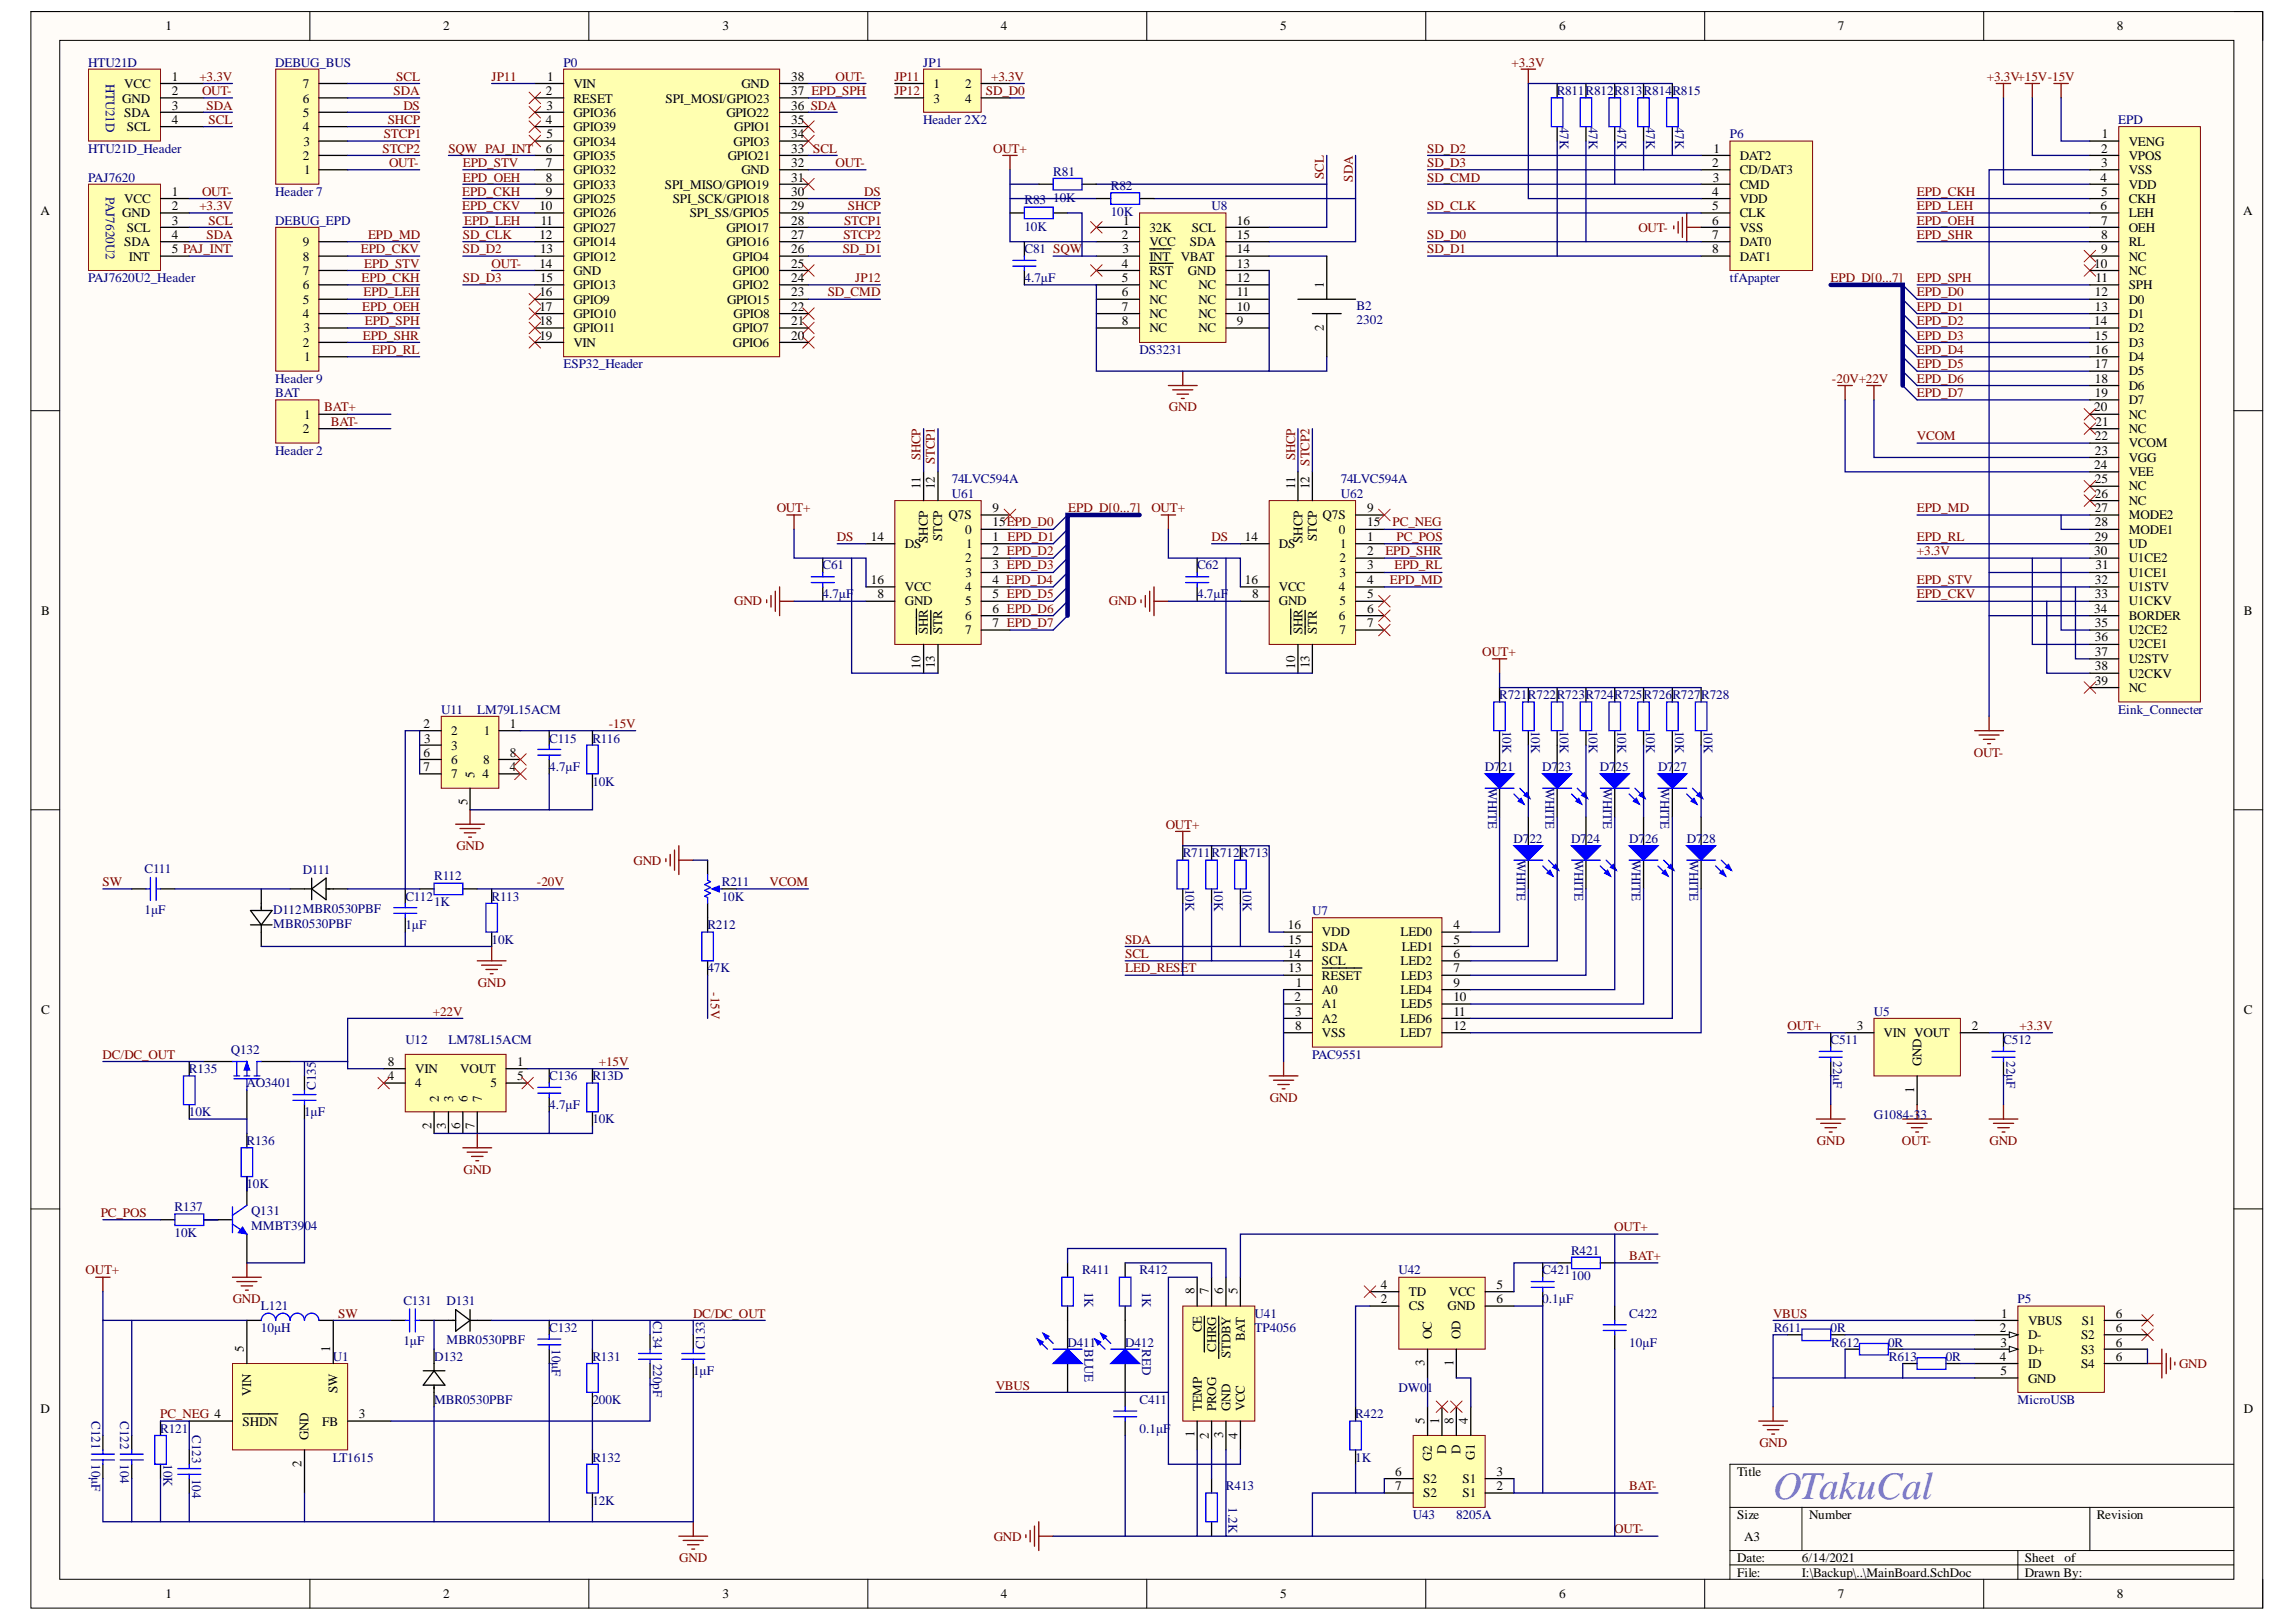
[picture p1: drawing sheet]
<svg xmlns="http://www.w3.org/2000/svg" width="297mm" height="210mm" viewBox="0 0 297 210" stroke-linecap="round" stroke-linejoin="round" font-family="sans-serif">
<defs><g id="words">
<text font-size="5.1" fill="#4a86e8" x="229.4" y="194">OTakuCal</text>
<g font-size="1.7">
<text x="21.4" y="3.9">1</text>
<text x="57.3" y="3.9">2</text>
<text x="93.5" y="3.9">3</text>
<text x="129.5" y="3.9">4</text>
<text x="165.6" y="3.9">5</text>
<text x="201.7" y="3.9">6</text>
<text x="237.8" y="3.9">7</text>
<text x="273.9" y="3.9">8</text>
<text x="16.1" y="11.4">VCC</text>
<text x="22.2" y="10.5">1</text>
<text x="39.2" y="11.4">7</text>
<text x="70.8" y="10.5">1</text>
<text x="74.2" y="11.4">VIN</text>
<text x="95.9" y="11.4">GND</text>
<text x="102.3" y="10.5">38</text>
<text x="120.8" y="11.4">1</text>
<text x="124.8" y="11.4">2</text>
<text x="15.8" y="13.3">GND</text>
<text x="16.1" y="15.1">SDA</text>
<text x="16.4" y="17">SCL</text>
<text x="22.2" y="14.2">3</text>
<text x="22.2" y="16.1">4</text>
<text x="22.2" y="12.3">2</text>
<text x="39.2" y="17">4</text>
<text x="39.2" y="15.1">5</text>
<text x="39.2" y="13.3">6</text>
<text x="70.6" y="12.3">2</text>
<text x="70.6" y="16.1">4</text>
<text x="70.7" y="14.2">3</text>
<text x="70.7" y="17.9">5</text>
<text x="74.2" y="13.3">RESET</text>
<text x="74.2" y="15.1">GPIO36</text>
<text x="74.2" y="17">GPIO39</text>
<text x="86.1" y="13.3">SPI_MOSI/GPIO23</text>
<text x="94" y="15.1">GPIO22</text>
<text x="95" y="17">GPIO1</text>
<text x="102.3" y="17.9">34</text>
<text x="102.3" y="16.1">35</text>
<text x="102.3" y="14.2">36 SDA</text>
<text x="102.3" y="12.3">37 EPD_SPH</text>
<text x="120.8" y="13.3">3</text>
<text x="124.8" y="13.3">4</text>
<text x="271.9" y="17.9">1</text>
<text x="39.2" y="20.7">2</text>
<text x="39.2" y="18.8">3</text>
<text x="39.3" y="22.6">1</text>
<text x="70.6" y="19.8">6</text>
<text x="70.6" y="21.6">7</text>
<text x="70.6" y="23.5">8</text>
<text x="74.2" y="18.8">GPIO34</text>
<text x="74.2" y="20.7">GPIO35</text>
<text x="74.2" y="22.6">GPIO32</text>
<text x="94.1" y="20.7">GPIO21</text>
<text x="94.9" y="18.8">GPIO3</text>
<text x="95.9" y="22.6">GND</text>
<text x="102.3" y="23.5">31</text>
<text x="102.3" y="21.6">32</text>
<text x="102.3" y="19.8">33 SCL</text>
<text x="221.5" y="21.6">2</text>
<text x="221.6" y="23.5">3</text>
<text x="221.7" y="19.8">1</text>
<text x="225.1" y="20.7">DAT2</text>
<text x="225.1" y="22.6">CD/DAT3</text>
<text x="271.8" y="23.5">4</text>
<text x="271.9" y="19.8">2</text>
<text x="271.9" y="21.6">3</text>
<text x="275.4" y="18.8">VENG</text>
<text x="275.4" y="20.7">VPOS</text>
<text x="275.4" y="22.6">VSS</text>
<text x="5.2" y="27.9">A</text>
<text x="15.8" y="28.1">GND</text>
<text x="16.1" y="26.3">VCC</text>
<text x="22.2" y="29.1">3</text>
<text x="22.2" y="27.2">2</text>
<text x="22.2" y="25.4">1</text>
<text x="69.8" y="27.2">10</text>
<text x="70" y="29.1">11</text>
<text x="70.6" y="25.4">9</text>
<text x="74.2" y="24.4">GPIO33</text>
<text x="74.2" y="26.3">GPIO25</text>
<text x="74.2" y="28.1">GPIO26</text>
<text x="86" y="24.4">SPI_MISO/GPIO19</text>
<text x="87" y="26.3">SPI_SCK/GPIO18</text>
<text x="89.2" y="28.1">SPI_SS/GPIO5</text>
<text x="102.3" y="29.1">28</text>
<text x="102.3" y="27.2">29</text>
<text x="102.3" y="25.4">30</text>
<text x="145.3" y="29.1">1</text>
<text x="160" y="29.1">16</text>
<text x="221.5" y="25.4">4</text>
<text x="221.5" y="27.2">5</text>
<text x="221.5" y="29.1">6</text>
<text x="225.1" y="24.4">CMD</text>
<text x="225.1" y="26.3">VDD</text>
<text x="225.1" y="28.1">CLK</text>
<text x="271.8" y="27.2">6</text>
<text x="271.9" y="25.4">5</text>
<text x="271.9" y="29.1">7</text>
<text x="275.4" y="24.4">VDD</text>
<text x="275.4" y="26.3">CKH</text>
<text x="275.4" y="28.1">LEH</text>
<text x="290.2" y="27.9">A</text>
<text x="16.1" y="31.9">SDA</text>
<text x="16.4" y="30">SCL</text>
<text x="16.7" y="33.7">INT</text>
<text x="22.2" y="32.8">5 PAJ_INT</text>
<text x="22.2" y="30.9">4</text>
<text x="39.2" y="35.6">7</text>
<text x="39.2" y="33.7">8</text>
<text x="39.2" y="31.9">9</text>
<text x="69.8" y="30.9">12</text>
<text x="69.8" y="34.6">14</text>
<text x="69.9" y="32.8">13</text>
<text x="74.2" y="30">GPIO27</text>
<text x="74.2" y="31.9">GPIO14</text>
<text x="74.2" y="33.7">GPIO12</text>
<text x="74.2" y="35.6">GND</text>
<text x="94" y="31.9">GPIO16</text>
<text x="94" y="30">GPIO17</text>
<text x="94.8" y="35.6">GPIO0</text>
<text x="94.8" y="33.7">GPIO4</text>
<text x="102.3" y="34.6">25</text>
<text x="102.3" y="32.8">26</text>
<text x="102.3" y="30.9">27</text>
<text x="145.1" y="30.9">2</text>
<text x="145.1" y="34.6">4</text>
<text x="145.2" y="32.8">3</text>
<text x="148.7" y="30">32K</text>
<text x="148.7" y="31.9">VCC</text>
<text x="148.7" y="33.7">INT</text>
<text x="148.7" y="35.6">RST</text>
<text x="152.8" y="33.7">VBAT</text>
<text x="153.7" y="35.6">GND</text>
<text x="153.9" y="31.9">SDA</text>
<text x="154.2" y="30">SCL</text>
<text x="160" y="34.6">13</text>
<text x="160" y="32.8">14</text>
<text x="160" y="30.9">15</text>
<text x="221.5" y="30.9">7</text>
<text x="221.5" y="32.8">8</text>
<text x="225.1" y="30">VSS</text>
<text x="225.1" y="31.9">DAT0</text>
<text x="225.1" y="33.7">DAT1</text>
<text x="270.9" y="34.6">10</text>
<text x="271.9" y="30.9">8</text>
<text x="271.9" y="32.8">9</text>
<text x="275.4" y="30">OEH</text>
<text x="275.4" y="31.9">RL</text>
<text x="275.4" y="33.7">NC</text>
<text x="275.4" y="35.6">NC</text>
<text x="39.2" y="41.2">4</text>
<text x="39.2" y="39.3">5</text>
<text x="39.2" y="37.4">6</text>
<text x="69.8" y="38.4">16</text>
<text x="69.8" y="40.2">17</text>
<text x="69.9" y="36.5">15</text>
<text x="74.2" y="37.4">GPIO13</text>
<text x="74.2" y="39.3">GPIO9</text>
<text x="74.2" y="41.2">GPIO10</text>
<text x="94.1" y="39.3">GPIO15</text>
<text x="94.8" y="37.4">GPIO2</text>
<text x="94.9" y="41.2">GPIO8</text>
<text x="102.3" y="40.2">22</text>
<text x="102.3" y="38.4">23</text>
<text x="102.3" y="36.5">24</text>
<text x="145.1" y="36.5">5</text>
<text x="145.1" y="38.4">6</text>
<text x="145.1" y="40.2">7</text>
<text x="148.7" y="37.4">NC</text>
<text x="148.7" y="39.3">NC</text>
<text x="148.7" y="41.2">NC</text>
<text x="155" y="41.2">NC</text>
<text x="155" y="39.3">NC</text>
<text x="155" y="37.4">NC</text>
<text x="160" y="40.2">10</text>
<text x="160" y="38.4">11</text>
<text x="160" y="36.5">12</text>
<text x="171.3" y="37.3" transform="rotate(-90 171.3 37.3)">1</text>
<text x="271" y="38.4">12</text>
<text x="271" y="40.2">13</text>
<text x="271.1" y="36.5">11</text>
<text x="275.4" y="37.4">SPH</text>
<text x="275.4" y="39.3">D0</text>
<text x="275.4" y="41.2">D1</text>
<text x="39.2" y="44.9">2</text>
<text x="39.2" y="43">3</text>
<text x="39.3" y="46.7">1</text>
<text x="69.8" y="42.1">18</text>
<text x="69.8" y="43.9">19</text>
<text x="74.2" y="43">GPIO11</text>
<text x="74.2" y="44.9">VIN</text>
<text x="94.8" y="44.9">GPIO6</text>
<text x="94.8" y="43">GPIO7</text>
<text x="102.3" y="43.9">20</text>
<text x="102.3" y="42.1">21</text>
<text x="145.1" y="42.1">8</text>
<text x="148.7" y="43">NC</text>
<text x="155" y="43">NC</text>
<text x="160" y="42.1">9</text>
<text x="171.3" y="42.8" transform="rotate(-90 171.3 42.8)">2</text>
<text x="270.9" y="42.1">14</text>
<text x="271" y="43.9">15</text>
<text x="271" y="45.8">16</text>
<text x="271" y="47.7">17</text>
<text x="275.4" y="43">D2</text>
<text x="275.4" y="44.9">D3</text>
<text x="275.4" y="46.7">D4</text>
<text x="270.9" y="53.2">20</text>
<text x="271" y="49.5">18</text>
<text x="271" y="51.4">19</text>
<text x="275.4" y="48.6">D5</text>
<text x="275.4" y="50.5">D6</text>
<text x="275.4" y="52.3">D7</text>
<text x="39.2" y="56">2</text>
<text x="39.3" y="54.2">1</text>
<text x="271" y="57">22</text>
<text x="271" y="58.8">23</text>
<text x="271.1" y="55.1">21</text>
<text x="275.4" y="54.2">NC</text>
<text x="275.4" y="56">NC</text>
<text x="275.4" y="57.9">VCOM</text>
<text x="275.4" y="59.7">VGG</text>
<text x="119.1" y="63.3" transform="rotate(-90 119.1 63.3)">11</text>
<text x="121" y="63.3" transform="rotate(-90 121 63.3)">12</text>
<text x="167.6" y="63.3" transform="rotate(-90 167.6 63.3)">11</text>
<text x="169.4" y="63.3" transform="rotate(-90 169.4 63.3)">12</text>
<text x="270.9" y="60.7">24</text>
<text x="271" y="62.5">25</text>
<text x="271" y="64.4">26</text>
<text x="275.4" y="61.6">VEE</text>
<text x="275.4" y="63.5">NC</text>
<text x="275.4" y="65.3">NC</text>
<text x="112.7" y="70">14</text>
<text x="117.1" y="70.9">DS</text>
<text x="120" y="70.2" transform="rotate(-90 120 70.2)">SHCP</text>
<text x="121.9" y="70.1" transform="rotate(-90 121.9 70.1)">STCP</text>
<text x="122.7" y="67.2">Q7S</text>
<text x="124.8" y="69">0</text>
<text x="125" y="70.9">1</text>
<text x="128.4" y="70">1 EPD_D1</text>
<text x="128.4" y="71.8">2 EPD_D2</text>
<text x="128.4" y="66.3">9</text>
<text x="128.4" y="68.1">15EPD_D0</text>
<text x="161" y="70">14</text>
<text x="165.4" y="70.9">DS</text>
<text x="168.5" y="70.2" transform="rotate(-90 168.5 70.2)">SHCP</text>
<text x="170.4" y="70.1" transform="rotate(-90 170.4 70.1)">STCP</text>
<text x="171.1" y="67.2">Q7S</text>
<text x="173.2" y="69">0</text>
<text x="173.4" y="70.9">1</text>
<text x="176.9" y="70">1</text>
<text x="176.9" y="71.8">2</text>
<text x="176.9" y="66.3">9</text>
<text x="176.9" y="68.1">15</text>
<text x="270.9" y="71.8">30</text>
<text x="271" y="66.3">27</text>
<text x="271" y="68.1">28</text>
<text x="271" y="70">29</text>
<text x="275.4" y="67.2">MODE2</text>
<text x="275.4" y="69">MODE1</text>
<text x="275.4" y="70.9">UD</text>
<text x="112.7" y="75.6">16</text>
<text x="113.5" y="77.4">8</text>
<text x="117.1" y="76.5">VCC</text>
<text x="124.8" y="72.8">2</text>
<text x="124.8" y="76.5">4</text>
<text x="124.9" y="74.6">3</text>
<text x="128.4" y="73.7">3 EPD_D3</text>
<text x="128.4" y="75.6">4 EPD_D4</text>
<text x="128.4" y="77.4">5 EPD_D5</text>
<text x="161" y="75.6">16</text>
<text x="162" y="77.4">8</text>
<text x="165.4" y="76.5">VCC</text>
<text x="173.2" y="76.5">4</text>
<text x="173.3" y="72.8">2</text>
<text x="173.3" y="74.6">3</text>
<text x="176.9" y="73.7">3</text>
<text x="176.9" y="75.6">4</text>
<text x="176.9" y="77.4">5</text>
<text x="271" y="75.6">32</text>
<text x="271" y="77.4">33</text>
<text x="271.1" y="73.7">31</text>
<text x="275.4" y="72.8">U1CE2</text>
<text x="275.4" y="74.6">U1CE1</text>
<text x="275.4" y="76.5">U1STV</text>
<text x="5.3" y="79.5">B</text>
<text x="117.1" y="78.3">GND</text>
<text x="120" y="82.1" transform="rotate(-90 120 82.1)">SHR</text>
<text x="121.9" y="82.1" transform="rotate(-90 121.9 82.1)">STR</text>
<text x="124.8" y="78.3">5</text>
<text x="124.8" y="80.2">6</text>
<text x="124.8" y="82.1">7</text>
<text x="128.4" y="79.3">6 EPD_D6</text>
<text x="128.4" y="81.1">7 EPD_D7</text>
<text x="165.4" y="78.3">GND</text>
<text x="168.5" y="82.1" transform="rotate(-90 168.5 82.1)">SHR</text>
<text x="170.4" y="82.1" transform="rotate(-90 170.4 82.1)">STR</text>
<text x="173.2" y="80.2">6</text>
<text x="173.3" y="78.3">5</text>
<text x="173.3" y="82.1">7</text>
<text x="176.9" y="79.3">6</text>
<text x="176.9" y="81.1">7</text>
<text x="270.9" y="79.3">34</text>
<text x="271" y="81.1">35</text>
<text x="271" y="83">36</text>
<text x="275.4" y="78.3">U1CKV</text>
<text x="275.4" y="80.2">BORDER</text>
<text x="275.4" y="82.1">U2CE2</text>
<text x="275.4" y="83.9">U2CE1</text>
<text x="290.3" y="79.5">B</text>
<text x="119.1" y="86.5" transform="rotate(-90 119.1 86.5)">10</text>
<text x="121" y="86.5" transform="rotate(-90 121 86.5)">13</text>
<text x="167.6" y="86.5" transform="rotate(-90 167.6 86.5)">10</text>
<text x="169.4" y="86.5" transform="rotate(-90 169.4 86.5)">13</text>
<text x="271" y="84.9">37</text>
<text x="271" y="86.7">38</text>
<text x="271" y="88.7">39</text>
<text x="275.4" y="85.8">U2STV</text>
<text x="275.4" y="87.7">U2CKV</text>
<text x="275.4" y="89.6">NC</text>
<text x="54.8" y="94.2">2</text>
<text x="58.4" y="95.2">2</text>
<text x="62.6" y="95.2">1</text>
<text x="66" y="94.2">1</text>
<text x="54.8" y="98">6</text>
<text x="54.8" y="99.8">7</text>
<text x="54.9" y="96.1">3</text>
<text x="58.4" y="97">3</text>
<text x="58.4" y="98.9">6</text>
<text x="58.4" y="100.7">7</text>
<text x="61.4" y="100.7" transform="rotate(-90 61.4 100.7)">5</text>
<text x="62.4" y="100.7">4</text>
<text x="62.5" y="98.9">8</text>
<text x="66" y="99.8">4</text>
<text x="66" y="98">8</text>
<text x="60.5" y="104.2" transform="rotate(-90 60.5 104.2)">5</text>
<text x="166.6" y="124">14</text>
<text x="166.6" y="120.3">16</text>
<text x="166.7" y="125.8">13</text>
<text x="166.7" y="122.1">15</text>
<text x="171" y="124.9">SCL</text>
<text x="171" y="123.1">SDA</text>
<text x="171" y="121.2">VDD</text>
<text x="181.2" y="121.2">LED0</text>
<text x="181.2" y="124.9">LED2</text>
<text x="181.3" y="123.1">LED1</text>
<text x="188" y="120.3">4</text>
<text x="188" y="122.1">5</text>
<text x="188" y="124">6</text>
<text x="188" y="125.8">7</text>
<text x="5.3" y="131.2">C</text>
<text x="167.5" y="129.6">2</text>
<text x="167.6" y="131.4">3</text>
<text x="167.6" y="127.7">1</text>
<text x="171" y="128.6">A0</text>
<text x="171" y="130.5">A1</text>
<text x="171" y="126.8">RESET</text>
<text x="181.2" y="128.6">LED4</text>
<text x="181.3" y="126.8">LED3</text>
<text x="181.3" y="130.5">LED5</text>
<text x="188" y="127.7">9</text>
<text x="188" y="129.6">10</text>
<text x="188" y="131.4">11</text>
<text x="290.3" y="131.2">C</text>
<text x="50.2" y="137.9">8</text>
<text x="66.9" y="137.9">1</text>
<text x="167.6" y="133.3">8</text>
<text x="171" y="132.3">A2</text>
<text x="171" y="134.2">VSS</text>
<text x="181.2" y="132.3">LED6</text>
<text x="181.2" y="134.2">LED7</text>
<text x="188" y="133.3">12</text>
<text x="240.2" y="133.3">3</text>
<text x="243.7" y="134.2">VIN VOUT</text>
<text x="248.6" y="137.9" transform="rotate(-90 248.6 137.9)">GND</text>
<text x="255.1" y="133.3">2</text>
<text x="50.2" y="139.8">4</text>
<text x="53.7" y="140.7">4</text>
<text x="53.7" y="138.9">VIN</text>
<text x="56.8" y="142.6" transform="rotate(-90 56.8 142.6)">2</text>
<text x="58.6" y="142.6" transform="rotate(-90 58.6 142.6)">3</text>
<text x="59.5" y="138.9">VOUT</text>
<text x="60.5" y="142.6" transform="rotate(-90 60.5 142.6)">6</text>
<text x="62.3" y="142.6" transform="rotate(-90 62.3 142.6)">7</text>
<text x="63.4" y="140.7">5</text>
<text x="66.9" y="139.8">5</text>
<text x="247.7" y="141.4" transform="rotate(-90 247.7 141.4)">1</text>
<text x="55.8" y="146.1" transform="rotate(-90 55.8 146.1)">2</text>
<text x="57.7" y="146" transform="rotate(-90 57.7 146)">3</text>
<text x="59.5" y="146.1" transform="rotate(-90 59.5 146.1)">6</text>
<text x="61.4" y="146.1" transform="rotate(-90 61.4 146.1)">7</text>
<text x="154.5" y="167.5" transform="rotate(-90 154.5 167.5)">8</text>
<text x="156.4" y="167.5" transform="rotate(-90 156.4 167.5)">7</text>
<text x="158.3" y="167.5" transform="rotate(-90 158.3 167.5)">6</text>
<text x="160.1" y="167.5" transform="rotate(-90 160.1 167.5)">5</text>
<text x="178.6" y="166.7">4</text>
<text x="182.3" y="167.7">TD</text>
<text x="187.4" y="167.7">VCC</text>
<text x="193.6" y="166.7">5</text>
<text x="155.5" y="172.4" transform="rotate(-90 155.5 172.4)">CE</text>
<text x="161" y="173.6" transform="rotate(-90 161 173.6)">BAT</text>
<text x="178.6" y="168.6">2</text>
<text x="182.3" y="169.5">CS</text>
<text x="185.2" y="173.3" transform="rotate(-90 185.2 173.3)">OC</text>
<text x="187.3" y="169.5">GND</text>
<text x="189" y="173.3" transform="rotate(-90 189 173.3)">OD</text>
<text x="193.6" y="168.6">6</text>
<text x="258.7" y="172.4">2</text>
<text x="258.9" y="170.5">1</text>
<text x="262.4" y="171.5">VBUS</text>
<text x="262.4" y="173.3">D-</text>
<text x="269.2" y="173.3">S2</text>
<text x="269.3" y="171.5">S1</text>
<text x="273.7" y="170.5">6</text>
<text x="273.7" y="172.4">6</text>
<text x="31.5" y="174.9" transform="rotate(-90 31.5 174.9)">5</text>
<text x="42.7" y="174.9" transform="rotate(-90 42.7 174.9)">1</text>
<text x="157.3" y="174.9" transform="rotate(-90 157.3 174.9)">CHRG</text>
<text x="159.2" y="175.8" transform="rotate(-90 159.2 175.8)">STDBY</text>
<text x="184.3" y="176.8" transform="rotate(-90 184.3 176.8)">3</text>
<text x="188" y="176.7" transform="rotate(-90 188 176.7)">1</text>
<text x="258.7" y="176.1">4</text>
<text x="258.8" y="174.3">3</text>
<text x="258.8" y="178">5</text>
<text x="262.4" y="175.2">D+</text>
<text x="262.4" y="177.1">ID</text>
<text x="262.4" y="178.9">GND</text>
<text x="269.2" y="175.2">S3</text>
<text x="269.2" y="177.1">S4</text>
<text x="273.7" y="174.3">6</text>
<text x="273.7" y="176.1">6</text>
<text x="5.2" y="182.8">D</text>
<text x="31.4" y="184.5">SHDN</text>
<text x="32.5" y="180.7" transform="rotate(-90 32.5 180.7)">VIN</text>
<text x="41.7" y="184.5">FB</text>
<text x="43.6" y="180.3" transform="rotate(-90 43.6 180.3)">SW</text>
<text x="46.4" y="183.6">3</text>
<text x="155.5" y="182.6" transform="rotate(-90 155.5 182.6)">TEMP</text>
<text x="157.3" y="182.6" transform="rotate(-90 157.3 182.6)">PROG</text>
<text x="159.2" y="182.6" transform="rotate(-90 159.2 182.6)">GND</text>
<text x="161" y="182.6" transform="rotate(-90 161 182.6)">VCC</text>
<text x="184.3" y="184.2" transform="rotate(-90 184.3 184.2)">5</text>
<text x="186.2" y="184.2" transform="rotate(-90 186.2 184.2)">1</text>
<text x="188" y="184.2" transform="rotate(-90 188 184.2)">8</text>
<text x="189.9" y="184.2" transform="rotate(-90 189.9 184.2)">4</text>
<text x="290.3" y="182.8">D</text>
<text x="39" y="189.9" transform="rotate(-90 39 189.9)">2</text>
<text x="39.9" y="186.4" transform="rotate(-90 39.9 186.4)">GND</text>
<text x="154.5" y="186" transform="rotate(-90 154.5 186)">1</text>
<text x="156.4" y="186.2" transform="rotate(-90 156.4 186.2)">2</text>
<text x="158.3" y="186.1" transform="rotate(-90 158.3 186.1)">3</text>
<text x="160.1" y="186.2" transform="rotate(-90 160.1 186.2)">4</text>
<text x="180.5" y="191">6</text>
<text x="184.1" y="191.9">S2</text>
<text x="185.2" y="189.1" transform="rotate(-90 185.2 189.1)">G2</text>
<text x="187.1" y="188.2" transform="rotate(-90 187.1 188.2)">D</text>
<text x="189" y="188.2" transform="rotate(-90 189 188.2)">D</text>
<text x="189.2" y="191.9">S1</text>
<text x="190.8" y="188.9" transform="rotate(-90 190.8 188.9)">G1</text>
<text x="193.6" y="191">3</text>
<text x="224.7" y="191">Title</text>
<text x="180.5" y="192.9">7</text>
<text x="184.1" y="193.8">S2</text>
<text x="189.2" y="193.8">S1</text>
<text x="193.6" y="192.9">2</text>
<text x="224.7" y="196.6">Size</text>
<text x="234" y="196.6">Number</text>
<text x="271.3" y="196.6">Revision</text>
<text x="224.7" y="202.2">Date:</text>
<text x="225.7" y="199.4">A3</text>
<text x="233.1" y="202.2">6/14/2021</text>
<text x="262" y="202.2">Sheet</text>
<text x="267.1" y="202.2">of</text>
<text x="21.4" y="206.8">1</text>
<text x="57.3" y="206.8">2</text>
<text x="93.5" y="206.8">3</text>
<text x="129.5" y="206.8">4</text>
<text x="165.6" y="206.8">5</text>
<text x="201.7" y="206.8">6</text>
<text x="224.7" y="204">File:</text>
<text x="233.1" y="204">I:\Backup\..\MainBoard.SchDoc</text>
<text x="237.8" y="206.8">7</text>
<text x="262" y="204">Drawn By:</text>
<text x="273.9" y="206.8">8</text>
</g>
<g font-size="1.7" fill="#000080">
<text x="11.4" y="8.6">HTU21D</text>
<text x="13.7" y="10.8" transform="rotate(90 13.7 10.8)">HTU21D</text>
<text x="35.6" y="8.6">DEBUG_BUS</text>
<text x="72.9" y="8.6">P0</text>
<text x="119.4" y="8.6">JP1</text>
<text x="119.4" y="16.1">Header 2X2</text>
<text x="201.4" y="12.3">R811R812R813R814R815</text>
<text x="201.8" y="16.4" transform="rotate(90 201.8 16.4)">47K</text>
<text x="205.5" y="16.4" transform="rotate(90 205.5 16.4)">47K</text>
<text x="209.3" y="16.4" transform="rotate(90 209.3 16.4)">47K</text>
<text x="213" y="16.4" transform="rotate(90 213 16.4)">47K</text>
<text x="216.7" y="16.4" transform="rotate(90 216.7 16.4)">47K</text>
<text x="223.8" y="17.9">P6</text>
<text x="274.1" y="16.1">EPD</text>
<text x="11.4" y="23.5">PAJ7620</text>
<text x="11.4" y="19.8">HTU21D_Header</text>
<text x="136.3" y="22.7">R81</text>
<text x="13.7" y="25.5" transform="rotate(90 13.7 25.5)">PAJ7620U2</text>
<text x="35.6" y="29.1">DEBUG_EPD</text>
<text x="35.6" y="25.4">Header 7</text>
<text x="132.5" y="29.8">10K</text>
<text x="132.5" y="26.5">R83</text>
<text x="136.3" y="26.1">10K</text>
<text x="143.7" y="28">10K</text>
<text x="143.7" y="24.6">R82</text>
<text x="156.7" y="27.2">U8</text>
<text x="132.5" y="32.8">C81 SQW</text>
<text x="11.4" y="36.5">PAJ7620U2_Header</text>
<text x="132.5" y="36.5">4.7μF</text>
<text x="175.5" y="40.1">B2</text>
<text x="175.5" y="41.9">2302</text>
<text x="223.8" y="36.5">tfApapter</text>
<text x="72.9" y="47.7">ESP32_Header</text>
<text x="147.4" y="45.8">DS3231</text>
<text x="35.6" y="51.4">BAT</text>
<text x="35.6" y="49.5">Header 9</text>
<text x="35.6" y="58.8">Header 2</text>
<text x="123.2" y="64.4">U61</text>
<text x="123.2" y="62.5">74LVC594A</text>
<text x="173.5" y="64.4">U62</text>
<text x="173.5" y="62.5">74LVC594A</text>
<text x="106.4" y="77.4">4.7μF</text>
<text x="106.4" y="73.7">C61</text>
<text x="154.9" y="77.4">4.7μF</text>
<text x="154.9" y="73.7">C62</text>
<text x="57.1" y="92.4">U11</text>
<text x="61.7" y="92.4">LM79L15ACM</text>
<text x="193.9" y="90.5">R721R722R723R724R725R726R727R728</text>
<text x="194.4" y="94.6" transform="rotate(90 194.4 94.6)">10K</text>
<text x="198.1" y="94.6" transform="rotate(90 198.1 94.6)">10K</text>
<text x="201.8" y="94.6" transform="rotate(90 201.8 94.6)">10K</text>
<text x="205.5" y="94.6" transform="rotate(90 205.5 94.6)">10K</text>
<text x="209.3" y="94.6" transform="rotate(90 209.3 94.6)">10K</text>
<text x="213" y="94.6" transform="rotate(90 213 94.6)">10K</text>
<text x="216.7" y="94.6" transform="rotate(90 216.7 94.6)">10K</text>
<text x="220.4" y="94.6" transform="rotate(90 220.4 94.6)">10K</text>
<text x="274.1" y="92.4">Eink_Connecter</text>
<text x="71.1" y="99.8">4.7μF</text>
<text x="71.1" y="96.1">C115</text>
<text x="76.6" y="101.7">10K</text>
<text x="76.6" y="96.1">R116</text>
<text x="192.1" y="99.8">D721</text>
<text x="199.5" y="99.8">D723</text>
<text x="207" y="99.8">D725</text>
<text x="214.5" y="99.8">D727</text>
<text x="192.5" y="102" transform="rotate(90 192.5 102)">WHITE</text>
<text x="200" y="102" transform="rotate(90 200 102)">WHITE</text>
<text x="207.4" y="102" transform="rotate(90 207.4 102)">WHITE</text>
<text x="214.8" y="102" transform="rotate(90 214.8 102)">WHITE</text>
<text x="18.7" y="113">C111</text>
<text x="39.2" y="113.1">D111</text>
<text x="56.2" y="113.9">R112</text>
<text x="153" y="111">R711R712R713</text>
<text x="195.8" y="109.1">D722</text>
<text x="196.2" y="111.3" transform="rotate(90 196.2 111.3)">WHITE</text>
<text x="203.3" y="109.1">D724</text>
<text x="203.7" y="111.3" transform="rotate(90 203.7 111.3)">WHITE</text>
<text x="210.8" y="109.1">D726</text>
<text x="211.1" y="111.3" transform="rotate(90 211.1 111.3)">WHITE</text>
<text x="218.2" y="109.1">D728</text>
<text x="218.6" y="111.3" transform="rotate(90 218.6 111.3)">WHITE</text>
<text x="18.7" y="118.2">1μF</text>
<text x="35.4" y="118.2">D112MBR0530PBF</text>
<text x="52.4" y="116.5">C112</text>
<text x="56.2" y="117.3">1K</text>
<text x="63.6" y="116.5">R113</text>
<text x="93.4" y="116.5">10K</text>
<text x="93.4" y="114.7">R211</text>
<text x="153.3" y="115" transform="rotate(90 153.3 115)">10K</text>
<text x="157.1" y="115" transform="rotate(90 157.1 115)">10K</text>
<text x="160.8" y="115" transform="rotate(90 160.8 115)">10K</text>
<text x="169.8" y="118.4">U7</text>
<text x="35.4" y="120.1">MBR0530PBF</text>
<text x="52.4" y="120.3">1μF</text>
<text x="63.6" y="122.1">10K</text>
<text x="91.5" y="125.8">47K</text>
<text x="91.5" y="120.3">R212</text>
<text x="242.4" y="131.4">U5</text>
<text x="29.9" y="136.4">Q132</text>
<text x="52.4" y="135.1">U12</text>
<text x="58" y="135.1">LM78L15ACM</text>
<text x="169.8" y="137">PAC9551</text>
<text x="236.8" y="135.1">C511</text>
<text x="237.2" y="137.3" transform="rotate(90 237.2 137.3)">22μF</text>
<text x="259.2" y="135.1">C512</text>
<text x="259.6" y="137.3" transform="rotate(90 259.6 137.3)">22μF</text>
<text x="24.4" y="138.9">R135</text>
<text x="31.9" y="140.7">AO3401</text>
<text x="40.9" y="141.1" transform="rotate(-90 40.9 141.1)">C135</text>
<text x="71.1" y="143.5">4.7μF</text>
<text x="71.1" y="139.8">C136</text>
<text x="76.6" y="139.8">R13D</text>
<text x="24.4" y="144.4">10K</text>
<text x="31.9" y="148.2">R136</text>
<text x="39.3" y="144.4">1μF</text>
<text x="76.6" y="145.4">10K</text>
<text x="242.4" y="144.9">G1084-33</text>
<text x="31.9" y="153.7">10K</text>
<text x="22.6" y="160.1">10K</text>
<text x="22.6" y="156.8">R137</text>
<text x="32.5" y="157.3">Q131</text>
<text x="32.5" y="159.1">MMBT3904</text>
<text x="140" y="164.9">R411</text>
<text x="140.3" y="167.2" transform="rotate(90 140.3 167.2)">1K</text>
<text x="147.4" y="164.9">R412</text>
<text x="147.8" y="167.2" transform="rotate(90 147.8 167.2)">1K</text>
<text x="180.9" y="164.9">U42</text>
<text x="199.5" y="164.9">C421</text>
<text x="203.3" y="165.6">100</text>
<text x="203.3" y="162.4">R421</text>
<text x="33.7" y="172.4">10μH</text>
<text x="33.7" y="169.5">L121</text>
<text x="52.2" y="168.9">C131</text>
<text x="57.8" y="168.9">D131</text>
<text x="57.8" y="173.9">MBR0530PBF</text>
<text x="71.1" y="172.4">C132</text>
<text x="84.5" y="170.9" transform="rotate(90 84.5 170.9)">C134</text>
<text x="162.3" y="170.5">U41</text>
<text x="162.3" y="172.4">TP4056</text>
<text x="199.5" y="168.6">0.1μF</text>
<text x="210.8" y="170.5">C422</text>
<text x="229.5" y="172.4">R611</text>
<text x="236.8" y="172.4">0R</text>
<text x="261" y="168.6">P5</text>
<text x="43.1" y="176.1">U1</text>
<text x="52.2" y="174">1μF</text>
<text x="56.2" y="176.1">D132</text>
<text x="71.4" y="174.6" transform="rotate(90 71.4 174.6)">10μF</text>
<text x="76.6" y="176.1">R131</text>
<text x="84.5" y="176.5" transform="rotate(90 84.5 176.5)">220pF</text>
<text x="89.7" y="178">1μF</text>
<text x="91.2" y="174.6" transform="rotate(-90 91.2 174.6)">C133</text>
<text x="138.1" y="174.3">D411</text>
<text x="140.3" y="174.6" transform="rotate(90 140.3 174.6)">BLUE</text>
<text x="145.6" y="174.3">D412</text>
<text x="147.8" y="174.6" transform="rotate(90 147.8 174.6)">RED</text>
<text x="210.8" y="174.3">10μF</text>
<text x="236.9" y="174.3">R612</text>
<text x="244.3" y="174.3">0R</text>
<text x="244.4" y="176.1">R613</text>
<text x="251.7" y="176.1">0R</text>
<text x="11.8" y="183.9" transform="rotate(90 11.8 183.9)">C121</text>
<text x="15.6" y="183.9" transform="rotate(90 15.6 183.9)">C122</text>
<text x="20.7" y="185.4">R121</text>
<text x="24.9" y="185.8" transform="rotate(90 24.9 185.8)">C123</text>
<text x="56.2" y="181.7">MBR0530PBF</text>
<text x="76.6" y="181.7">200K</text>
<text x="147.4" y="185.4">0.1μF</text>
<text x="147.4" y="181.7">C411</text>
<text x="175.3" y="183.6">R422</text>
<text x="180.9" y="180.2">DW01</text>
<text x="261" y="181.7">MicroUSB</text>
<text x="11.8" y="189.5" transform="rotate(90 11.8 189.5)">10μF</text>
<text x="15.6" y="189.5" transform="rotate(90 15.6 189.5)">104</text>
<text x="21.1" y="189.5" transform="rotate(90 21.1 189.5)">10K</text>
<text x="24.9" y="191.3" transform="rotate(90 24.9 191.3)">104</text>
<text x="43.1" y="189.1">LT1615</text>
<text x="76.6" y="189.1">R132</text>
<text x="175.3" y="189.1">1K</text>
<text x="76.6" y="194.7">12K</text>
<text x="158.6" y="192.9">R413</text>
<text x="158.9" y="195.1" transform="rotate(90 158.9 195.1)">1.2K</text>
<text x="182.8" y="196.6">U43</text>
<text x="188.4" y="196.6">8205A</text>
</g>
<g font-size="1.7" fill="#800000">
<text x="25.8" y="10.5">+3.3V</text>
<text x="51.3" y="10.5">SCL</text>
<text x="63.6" y="10.5">JP11</text>
<text x="108.1" y="10.5">OUT-</text>
<text x="115.7" y="10.5">JP11</text>
<text x="128.2" y="10.5">+3.3V</text>
<text x="195.6" y="8.6">+3.3V</text>
<text x="257" y="10.5">+3.3V+15V-15V</text>
<text x="26.1" y="12.3">OUT-</text>
<text x="26.7" y="14.2">SDA</text>
<text x="27" y="16.1">SCL</text>
<text x="49.7" y="17.9">STCP1</text>
<text x="50.2" y="16.1">SHCP</text>
<text x="50.9" y="12.3">SDA</text>
<text x="52.2" y="14.2">DS</text>
<text x="115.7" y="12.3">JP12</text>
<text x="127.6" y="12.3">SD_D0</text>
<text x="49.5" y="19.8">STCP2</text>
<text x="50.3" y="21.6">OUT-</text>
<text x="58" y="19.8">SQW PAJ_INT</text>
<text x="59.9" y="21.6">EPD_STV</text>
<text x="59.9" y="23.5">EPD_OEH</text>
<text x="108.1" y="21.6">OUT-</text>
<text x="128.5" y="19.8">OUT+</text>
<text x="171.3" y="23.2" transform="rotate(-90 171.3 23.2)">SCL</text>
<text x="175" y="23.5" transform="rotate(-90 175 23.5)">SDA</text>
<text x="184.6" y="19.8">SD_D2</text>
<text x="184.6" y="21.6">SD_D3</text>
<text x="184.6" y="23.5">SD_CMD</text>
<text x="25.8" y="27.2">+3.3V</text>
<text x="26.1" y="25.4">OUT-</text>
<text x="27" y="29.1">SCL</text>
<text x="59.8" y="27.2">EPD_CKV</text>
<text x="59.8" y="25.4">EPD_CKH</text>
<text x="60.1" y="29.1">EPD_LEH</text>
<text x="109.2" y="29.1">STCP1</text>
<text x="109.7" y="27.2">SHCP</text>
<text x="111.8" y="25.4">DS</text>
<text x="184.6" y="27.2">SD_CLK</text>
<text x="248" y="25.4">EPD_CKH</text>
<text x="248" y="27.2">EPD_LEH</text>
<text x="248" y="29.1">EPD_OEH</text>
<text x="26.7" y="30.9">SDA</text>
<text x="46.7" y="32.8">EPD_CKV</text>
<text x="47.1" y="34.6">EPD_STV</text>
<text x="47.6" y="30.9">EPD_MD</text>
<text x="59.9" y="30.9">SD_CLK</text>
<text x="59.9" y="32.8">SD_D2</text>
<text x="63.6" y="34.6">OUT-</text>
<text x="109" y="32.8">SD_D1</text>
<text x="109.1" y="30.9">STCP2</text>
<text x="184.6" y="32.8">SD_D1</text>
<text x="184.6" y="30.9">SD_D0</text>
<text x="212" y="30">OUT-</text>
<text x="248" y="30.9">EPD_SHR</text>
<text x="46.8" y="36.5">EPD_CKH</text>
<text x="46.9" y="40.2">EPD_OEH</text>
<text x="47" y="38.4">EPD_LEH</text>
<text x="59.9" y="36.5">SD_D3</text>
<text x="107.1" y="38.4">SD_CMD</text>
<text x="110.6" y="36.5">JP12</text>
<text x="236.8" y="36.5">EPD_D[0...7]</text>
<text x="248" y="36.5">EPD_SPH</text>
<text x="248" y="38.4">EPD_D0</text>
<text x="248" y="40.2">EPD_D1</text>
<text x="46.9" y="43.9">EPD_SHR</text>
<text x="47.2" y="42.1">EPD_SPH</text>
<text x="48.1" y="45.8">EPD_RL</text>
<text x="248" y="42.1">EPD_D2</text>
<text x="248" y="43.9">EPD_D3</text>
<text x="248" y="45.8">EPD_D4</text>
<text x="248" y="47.7">EPD_D5</text>
<text x="42" y="53.2">BAT+</text>
<text x="151.2" y="53.2">GND</text>
<text x="237" y="49.5">-20V+22V</text>
<text x="248" y="49.5">EPD_D6</text>
<text x="248" y="51.4">EPD_D7</text>
<text x="42.8" y="55.1">BAT-</text>
<text x="119.1" y="59.6" transform="rotate(-90 119.1 59.6)">SHCP</text>
<text x="167.6" y="59.6" transform="rotate(-90 167.6 59.6)">SHCP</text>
<text x="248" y="57">VCOM</text>
<text x="121" y="60.1" transform="rotate(-90 121 60.1)">STCP1</text>
<text x="169.4" y="60.3" transform="rotate(-90 169.4 60.3)">STCP2</text>
<text x="100.5" y="66.3">OUT+</text>
<text x="108.3" y="70">DS</text>
<text x="138.2" y="66.3">EPD_D[0...7]</text>
<text x="149" y="66.3">OUT+</text>
<text x="156.7" y="70">DS</text>
<text x="179.2" y="71.8">EPD_SHR</text>
<text x="180.2" y="68.1">PC_NEG</text>
<text x="180.7" y="70">PC_POS</text>
<text x="248" y="66.3">EPD_MD</text>
<text x="248" y="70">EPD_RL</text>
<text x="248" y="71.8">+3.3V</text>
<text x="179.8" y="75.6">EPD_MD</text>
<text x="180.4" y="73.7">EPD_RL</text>
<text x="248" y="75.6">EPD_STV</text>
<text x="248" y="77.4">EPD_CKV</text>
<text x="95" y="78.3">GND</text>
<text x="143.5" y="78.3">GND</text>
<text x="191.8" y="84.9">OUT+</text>
<text x="78.7" y="94.2">-15V</text>
<text x="255.4" y="98">OUT-</text>
<text x="150.8" y="107.2">OUT+</text>
<text x="59" y="110">GND</text>
<text x="82" y="111.9">GND</text>
<text x="13.3" y="114.7">SW</text>
<text x="69.4" y="114.7">-20V</text>
<text x="99.6" y="114.7">VCOM</text>
<text x="145.6" y="122.1">SDA</text>
<text x="145.6" y="124">SCL</text>
<text x="145.6" y="125.8">LED_RESET</text>
<text x="56" y="131.4">+22V</text>
<text x="61.8" y="127.7">GND</text>
<text x="91.9" y="128.4" transform="rotate(90 91.9 128.4)">-15V</text>
<text x="13.3" y="137">DC/DC_OUT</text>
<text x="77.5" y="137.9">+15V</text>
<text x="231.3" y="133.3">OUT+</text>
<text x="261.3" y="133.3">+3.3V</text>
<text x="164.3" y="142.6">GND</text>
<text x="235.1" y="148.2">GND</text>
<text x="246.1" y="148.2">OUT-</text>
<text x="257.4" y="148.2">GND</text>
<text x="60" y="151.9">GND</text>
<text x="13" y="157.4">PC_POS</text>
<text x="208.8" y="159.3">OUT+</text>
<text x="11.1" y="164.9">OUT+</text>
<text x="210.8" y="163">BAT+</text>
<text x="30.1" y="168.6">GND</text>
<text x="43.7" y="170.5">SW</text>
<text x="89.7" y="170.5">DC/DC_OUT</text>
<text x="229.4" y="170.5">VBUS</text>
<text x="128.8" y="179.8">VBUS</text>
<text x="281.9" y="177.1">GND</text>
<text x="20.7" y="183.6">PC_NEG 4</text>
<text x="227.6" y="187.3">GND</text>
<text x="210.8" y="192.9">BAT-</text>
<text x="87.9" y="202.2">GND</text>
<text x="128.6" y="199.4">GND</text>
<text x="208.8" y="198.4">OUT-</text>
</g>
</g></defs>
<path d="M4 1.5h288.7v206.6h-288.7z" fill-rule="evenodd" fill="#fffcf8"/>
<path d="M4 1.5h288.7v206.6h-288.7z" fill="none" stroke="#000" stroke-width=".13"/>
<path d="M7.7 5.2h281.3v199.2h-281.3z" fill-rule="evenodd" fill="#fffcf8"/>
<g fill="none" stroke="#000" stroke-width=".13">
<path d="M4 1.5h3.7M7.7 5.2h281.3v199.2h-281.3zM40.1 1.5v3.7M76.2 1.5v3.7M112.3 1.5v3.7M148.4 1.5v3.7M184.5 1.5v3.7M220.5 1.5v3.7M256.6 1.5v3.7M289 1.5h3.7v3.7M4 53.1h3.7M289 53.1h3.7"/>
<path d="M4 104.8h3.7M289 104.8h3.7M4 156.5h3.7M289 156.4h3.7M223.8 195.1h65.2M233.1 195.1v5.6M270.4 195.1v5.6M289 189.5h-65.2v14.9M40.1 204.4v3.7M76.2 204.4v3.7M112.3 204.4v3.7M148.4 204.4v3.7"/>
<path d="M184.5 204.4v3.7M220.5 204.4v3.7M223.8 200.7h65.2M223.8 202.5h65.2M256.6 204.4v3.7M261.1 200.7v3.7M292.7 204.4v3.7"/>
</g>
<g fill="none" stroke="#800000" stroke-width=".17">
<path d="M258.3 10.8h1.8M259.2 10.8v1.9M262 10.8h1.9M262.9 10.8v1.9M265.7 10.8h1.9M266.6 10.8v1.9M237.8 49.9h1.8M238.7 49.9v1.9M241.5 49.9h1.9M242.4 49.9v1.9M255.5 94.6h3.7M256 95.1h2.6"/>
<path d="M256.6 95.7h1.5M257.1 96.2h.4M257.3 92.7v1.9"/>
</g>
<path d="M138.1 163.4v1.9M138.1 169v5.6M138.1 176.5v3.7M145.6 163.4v1.9M145.6 169v1.9" fill="none" stroke="#000" stroke-width=".17"/>
<path d="M137.4 165.3h1.5v3.7h-1.5zM144.8 165.3h1.5v3.7h-1.5z" fill="none" stroke="#00f" stroke-width=".17"/>
<path d="M136.3 176.5l1.8-1.9 1.9 1.9z" fill="#00f"/>
<path d="M134.2 173.3l1.3 1.3M135 172.5l1.3 1.4M136.3 176.5l1.8-1.9 1.9 1.9z" fill="none" stroke="#00f" stroke-width=".17"/>
<path d="M135 172.5l.7 .4-.4 .4z" fill="#00f"/>
<path d="M135 172.5l.7 .4-.4 .4z" fill="none" stroke="#00f" stroke-width=".17"/>
<path d="M134.2 173.3l.8 .4-.4 .3z" fill="#00f"/>
<path d="M134.2 173.3l.8 .4-.4 .3zM136.3 174.6h3.7" fill="none" stroke="#00f" stroke-width=".17"/>
<path d="M145.6 170.9v3.7M145.6 176.5v3.7" fill="none" stroke="#000" stroke-width=".17"/>
<path d="M143.7 176.5l1.9-1.9 1.8 1.9z" fill="#00f"/>
<path d="M141.7 173.3l1.3 1.3M142.4 172.5l1.3 1.4M143.7 176.5l1.9-1.9 1.8 1.9z" fill="none" stroke="#00f" stroke-width=".17"/>
<path d="M142.4 172.5l.7 .4-.3 .4z" fill="#00f"/>
<path d="M142.4 172.5l.7 .4-.3 .4z" fill="none" stroke="#00f" stroke-width=".17"/>
<path d="M141.7 173.3l.7 .4-.4 .3z" fill="#00f"/>
<path d="M141.7 173.3l.7 .4-.4 .3zM143.7 174.6h3.7M144.1 182.6h3M144.1 183.3h3M145.6 182v.6M145.6 183.3v.6M156 193.2h1.5v3.7h-1.5z" fill="none" stroke="#00f" stroke-width=".17"/>
<path d="M145.6 180.2v1.8M145.6 183.9v1.9M156.7 191.3v1.9M156.7 196.9v1.9" fill="none" stroke="#000" stroke-width=".17"/>
<path d="M182.8 185.8h9.3v9.3h-9.3z" fill-rule="evenodd" fill="#ffffb0"/>
<path d="M182.8 185.8h9.3v9.3h-9.3z" fill="none" stroke="#800000" stroke-width=".13"/>
<path d="M199.6 163.4v1.9M199.6 167.2v1.8M175.4 182v1.9M175.4 187.6v1.9M179.1 193.2h3.7M179.1 191.3h3.7M184.7 182v3.8M186.5 182v3.8M188.4 182v3.8M190.3 182v3.8M192.1 193.2h3.8M192.1 191.3h3.8" fill="none" stroke="#000" stroke-width=".17"/>
<path d="M198.1 165.8h3M198.1 166.6h3M199.6 165.3v.5M199.6 166.6v.6M174.6 183.9h1.5v3.7h-1.5z" fill="none" stroke="#00f" stroke-width=".17"/>
<path d="M181 165.3h11.1v9.3h-11.1z" fill-rule="evenodd" fill="#ffffb0"/>
<path d="M181 165.3h11.1v9.3h-11.1z" fill="none" stroke="#800000" stroke-width=".13"/>
<g fill="none" stroke="#000" stroke-width=".17">
<path d="M201.5 10.8v1.9M201.5 16.4v1.9M205.2 10.8v1.9M205.2 16.4v1.9M208.9 10.8v1.9M208.9 16.4v1.9M212.6 10.8v1.9M212.6 16.4v1.9M216.4 10.8v1.9M216.4 16.4v1.9M177.2 169h3.8M177.2 167.2h3.8"/>
<path d="M184.7 174.6v3.7M188.4 174.6v3.7M192.1 169h3.8M192.1 167.2h3.8M201.5 163.4h1.8M207 163.4h1.9M208.9 169v1.9M208.9 172.7v1.9M231.3 172.7h1.8M236.8 172.7h1.9M238.7 174.6h1.9M244.3 174.6h1.9"/>
<path d="M246.2 176.5h1.8M251.8 176.5h1.8"/>
</g>
<g fill="none" stroke="#00f" stroke-width=".17">
<path d="M200.7 12.7h1.5v3.7h-1.5zM204.4 12.7h1.5v3.7h-1.5zM208.2 12.7h1.5v3.7h-1.5zM211.9 12.7h1.5v3.7h-1.5zM215.6 12.7h1.5v3.7h-1.5zM203.3 162.7h3.7v1.5h-3.7zM207.4 171.4h3M207.4 172.2h3M208.9 170.9v.5M208.9 172.2v.5M233.1 172h3.7v1.5h-3.7zM240.6 173.9h3.7v1.4h-3.7z"/>
<path d="M248 175.7h3.8v1.5h-3.8z"/>
</g>
<g fill="none" stroke="#800000" stroke-width=".17">
<path d="M196.8 8.9h1.9M197.7 8.9v1.9M216.5 29.2v.4M217.1 28.7v1.5M217.7 28.1v2.6M218.2 27.6v3.7M218.2 29.4h1.9M246.2 144.8h3.7M246.7 145.4h2.6M247.3 145.9h1.5M247.8 146.5h.4M248 143v1.8"/>
<path d="M277.8 176.5h1.9M279.7 174.6v3.7M280.2 175.2v2.6M280.8 175.7v1.5M281.4 176.3v.3M227.5 183.9h3.8M228.1 184.5h2.6M228.6 185h1.5M229.2 185.6h.4M229.4 182v1.9"/>
</g>
<path d="M223.8 18.3h10.7v16.7h-10.7z" fill-rule="evenodd" fill="#ffffb0"/>
<path d="M223.8 18.3h10.7v16.7h-10.7z" fill="none" stroke="#800000" stroke-width=".13"/>
<path d="M220.1 20.1h3.7M220.1 22h3.7M220.1 23.8h3.7M220.1 25.7h3.7M220.1 27.6h3.7M220.1 29.4h3.7M220.1 31.3h3.7M220.1 33.1h3.7M91.5 111.3v1.9M91.5 116.9v1.9" fill="none" stroke="#000" stroke-width=".17"/>
<path d="M132.7 198.6v.4M133.3 198v1.5M133.8 197.5v2.6M134.4 196.9v3.8M134.4 198.8h1.9" fill="none" stroke="#800000" stroke-width=".17"/>
<g fill="none" stroke="#f00" stroke-width=".13">
<path d="M269.6 34.3l1.5 1.4M269.6 32.4l1.5 1.5M271.1 34.3l-1.5 1.4M271.1 32.4l-1.5 1.5M269.6 54.7l1.5 1.5M269.6 52.9l1.5 1.5M271.1 54.7l-1.5 1.5M271.1 52.9l-1.5 1.5M269.6 64l1.5 1.5M269.6 62.2l1.5 1.5M271.1 64l-1.5 1.5M271.1 62.2l-1.5 1.5"/>
<path d="M269.6 88.2l1.5 1.5M271.1 88.2l-1.5 1.5M176.5 166.4l1.5 1.5M178 166.4l-1.5 1.5M277.1 170.1l1.5 1.5M277.1 172l1.5 1.5M278.6 170.1l-1.5 1.5M278.6 172l-1.5 1.5M185.8 181.3l1.5 1.5M187.3 181.3l-1.5 1.5M187.7 181.3l1.5 1.5M189.2 181.3l-1.5 1.5"/>
</g>
<path d="M92.5 115h.9" fill="none" stroke="#00f" stroke-width=".17"/>
<path d="M92.1 115l.9-.3v.7z" fill="#00f"/>
<path d="M91.5 113.2v.7l.4 .2-.7 .4 .7 .3-.7 .4 .7 .4-.7 .4 .3 .2v.7M92.1 115l.9-.3v.7zM90.8 120.6h1.5v3.7h-1.5z" fill="none" stroke="#00f" stroke-width=".17"/>
<path d="M91.5 118.8v1.8M93.4 115h1.9M91.5 124.3v1.9" fill="none" stroke="#000" stroke-width=".17"/>
<path d="M86.1 111.1v.4M86.7 110.6v1.5M87.3 110v2.6M87.8 109.4v3.8M87.8 111.3h1.9" fill="none" stroke="#800000" stroke-width=".17"/>
<g fill="none" stroke="#f00" stroke-width=".13">
<path d="M68.4 11.9l1.5 1.5M68.4 13.8l1.5 1.5M68.4 15.6l1.5 1.5M68.4 17.5l1.5 1.5M69.9 11.9l-1.5 1.5M69.9 13.8l-1.5 1.5M69.9 15.6l-1.5 1.5M69.9 17.5l-1.5 1.5M103.8 17.5l1.5 1.5M103.8 15.6l1.5 1.5M105.3 17.5l-1.5 1.5M105.3 15.6l-1.5 1.5"/>
<path d="M68.4 38l1.5 1.5M69.9 38l-1.5 1.5M103.8 39.8l1.5 1.5M103.8 34.3l1.5 1.4M103.8 23.1l1.5 1.5M105.3 39.8l-1.5 1.5M105.3 34.3l-1.5 1.4M105.3 23.1l-1.5 1.5M68.4 43.6l1.5 1.5M69.9 43.6l-1.5 1.5M103.8 43.6l1.5 1.5M103.8 41.7l1.5 1.5"/>
<path d="M105.3 43.6l-1.5 1.5M105.3 41.7l-1.5 1.5"/>
</g>
<path d="M261.1 169h11.1v11.2h-11.1z" fill-rule="evenodd" fill="#ffffb0"/>
<path d="M261.1 169h11.1v11.2h-11.1z" fill="none" stroke="#800000" stroke-width=".13"/>
<path d="M255.5 170.9h5.6M255.5 172.7h5.6" fill="none" stroke="#000" stroke-width=".17"/>
<path d="M259.9 172.4l1.2 .3-1.2 .4z" fill="#f8fcff"/>
<path d="M259.9 172.4l1.2 .3-1.2 .4z" fill="none" stroke="#000" stroke-width=".13"/>
<path d="M255.5 174.6h5.6" fill="none" stroke="#000" stroke-width=".17"/>
<path d="M259.9 174.2l1.2 .4-1.2 .4z" fill="#f8fcff"/>
<path d="M259.9 174.2l1.2 .4-1.2 .4z" fill="none" stroke="#000" stroke-width=".13"/>
<path d="M255.5 176.5h5.6M255.5 178.3h5.6M272.2 176.5h5.6M272.2 170.9h5.6M272.2 172.7h5.6M272.2 174.6h5.6" fill="none" stroke="#000" stroke-width=".17"/>
<path d="M11.5 23.8h9.3v11.2h-9.3z" fill-rule="evenodd" fill="#ffffb0"/>
<path d="M11.5 23.8h9.3v11.2h-9.3z" fill="none" stroke="#800000" stroke-width=".13"/>
<path d="M20.8 33.1h3.7M20.8 31.3h3.7M20.8 29.4h3.7M20.8 27.6h3.7M20.8 25.7h3.7" fill="none" stroke="#000" stroke-width=".17"/>
<path d="M153 169h9.3v14.9h-9.3z" fill-rule="evenodd" fill="#ffffb0"/>
<path d="M153 169h9.3v14.9h-9.3z" fill="none" stroke="#800000" stroke-width=".13"/>
<path d="M154.9 165.3v3.7M155.8 170.3v4.7M156.7 165.3v3.7M157.7 170.3v5.5M158.6 165.3v3.7M160.5 165.3v3.7M154.9 183.9v3.7M156.7 183.9v3.7M158.6 183.9v3.7M160.5 183.9v3.7" fill="none" stroke="#000" stroke-width=".17"/>
<path d="M169.8 118.8h16.7v16.7h-16.7z" fill-rule="evenodd" fill="#ffffb0"/>
<path d="M169.8 118.8h16.7v16.7h-16.7z" fill="none" stroke="#800000" stroke-width=".13"/>
<g fill="none" stroke="#000" stroke-width=".17">
<path d="M194 89v1.8M194 94.6v5.5M197.7 89v1.8M197.7 94.6v1.8M201.5 89v1.8M201.5 94.6v1.8M205.2 89v1.8M205.2 94.6v1.8M208.9 89v1.8M208.9 94.6v1.8M212.6 89v1.8M212.6 94.6v1.8"/>
<path d="M216.4 89v1.8M216.4 94.6v1.8M220.1 89v1.8M220.1 94.6v1.8M153 109.4v1.9M153 115v1.9M156.7 109.4v1.9M156.7 115v1.9M160.5 109.4v1.9M160.5 115v1.9M194 102v3.7M166.1 128.1h3.7"/>
<path d="M166.1 129.9h3.7M166.1 131.8h3.7M166.1 120.6h3.7M166.1 122.5h3.7M166.1 124.3h3.7M166.1 126.2h3.7M166.1 133.6h3.7M171.1 125.3h5.1M186.5 128.1h3.8M186.5 129.9h3.8M186.5 131.8h3.8M186.5 120.6h3.8"/>
<path d="M186.5 122.5h3.8M186.5 124.3h3.8M186.5 126.2h3.8M186.5 133.6h3.8"/>
</g>
<path d="M152.1 107.6h1.9M153 107.6v1.8M164.2 139.2h3.7M164.8 139.8h2.6M166.1 137.4v1.8M165.3 140.4h1.5M165.9 140.9h.3" fill="none" stroke="#800000" stroke-width=".17"/>
<path d="M193.3 90.8h1.4v3.8h-1.4zM197 90.8h1.5v3.8h-1.5zM200.7 90.8h1.5v3.8h-1.5zM204.4 90.8h1.5v3.8h-1.5zM208.2 90.8h1.5v3.8h-1.5zM211.9 90.8h1.5v3.8h-1.5zM215.6 90.8h1.5v3.8h-1.5zM219.3 90.8h1.5v3.8h-1.5zM152.3 111.3h1.5v3.7h-1.5zM156 111.3h1.5v3.7h-1.5zM159.7 111.3h1.5v3.7h-1.5z" fill="none" stroke="#00f" stroke-width=".17"/>
<path d="M192.1 100.1h3.8l-1.9 1.9z" fill="#00f"/>
<path d="M192.1 100.1h3.8l-1.9 1.9zM195.9 102.8l1.3 1.3M196.6 102l1.3 1.3" fill="none" stroke="#00f" stroke-width=".17"/>
<path d="M196.4 103.7l.4-.4 .4 .8z" fill="#00f"/>
<path d="M196.4 103.7l.4-.4 .4 .8z" fill="none" stroke="#00f" stroke-width=".17"/>
<path d="M197.2 102.9l.3-.3 .4 .7z" fill="#00f"/>
<path d="M192.1 102h3.8M197.2 102.9l.3-.3 .4 .7z" fill="none" stroke="#00f" stroke-width=".17"/>
<path d="M197.7 105.7v3.8M197.7 111.3v3.7" fill="none" stroke="#000" stroke-width=".17"/>
<path d="M195.9 109.5h3.7l-1.9 1.8z" fill="#00f"/>
<path d="M195.9 109.5h3.7l-1.9 1.8zM199.6 112.1l1.3 1.3M200.3 111.3l1.3 1.3" fill="none" stroke="#00f" stroke-width=".17"/>
<path d="M200.1 113l.4-.4 .4 .8z" fill="#00f"/>
<path d="M200.1 113l.4-.4 .4 .8z" fill="none" stroke="#00f" stroke-width=".17"/>
<path d="M200.9 112.2l.4-.3 .3 .7z" fill="#00f"/>
<path d="M195.9 111.3h3.7M200.9 112.2l.4-.3 .3 .7z" fill="none" stroke="#00f" stroke-width=".17"/>
<path d="M201.5 96.4v3.7M201.5 102v3.7" fill="none" stroke="#000" stroke-width=".17"/>
<path d="M199.6 100.1h3.7l-1.8 1.9z" fill="#00f"/>
<path d="M199.6 100.1h3.7l-1.8 1.9zM203.3 102.8l1.3 1.3M204.1 102l1.3 1.3" fill="none" stroke="#00f" stroke-width=".17"/>
<path d="M203.9 103.7l.3-.4 .4 .8z" fill="#00f"/>
<path d="M203.9 103.7l.3-.4 .4 .8z" fill="none" stroke="#00f" stroke-width=".17"/>
<path d="M204.6 102.9l.4-.3 .4 .7z" fill="#00f"/>
<path d="M199.6 102h3.7M204.6 102.9l.4-.3 .4 .7z" fill="none" stroke="#00f" stroke-width=".17"/>
<path d="M205.2 105.7v3.8M205.2 111.3v3.7" fill="none" stroke="#000" stroke-width=".17"/>
<path d="M203.3 109.5h3.7l-1.8 1.8z" fill="#00f"/>
<path d="M203.3 109.5h3.7l-1.8 1.8zM207 112.1l1.3 1.3M207.8 111.3l1.3 1.3" fill="none" stroke="#00f" stroke-width=".17"/>
<path d="M208 112.6l.3 .8-.7-.4z" fill="#00f"/>
<path d="M208 112.6l.3 .8-.7-.4z" fill="none" stroke="#00f" stroke-width=".17"/>
<path d="M208.3 112.2l.4-.3 .4 .7z" fill="#00f"/>
<path d="M203.3 111.3h3.7M208.3 112.2l.4-.3 .4 .7z" fill="none" stroke="#00f" stroke-width=".17"/>
<path d="M208.9 96.4v3.7M208.9 102v3.7" fill="none" stroke="#000" stroke-width=".17"/>
<path d="M207 100.1h3.8l-1.9 1.9z" fill="#00f"/>
<path d="M207 100.1h3.8l-1.9 1.9zM210.8 102.8l1.3 1.3M211.5 102l1.3 1.3" fill="none" stroke="#00f" stroke-width=".17"/>
<path d="M211.3 103.7l.4-.4 .4 .8z" fill="#00f"/>
<path d="M211.3 103.7l.4-.4 .4 .8z" fill="none" stroke="#00f" stroke-width=".17"/>
<path d="M212.1 102.9l.3-.3 .4 .7z" fill="#00f"/>
<path d="M207 102h3.8M212.1 102.9l.3-.3 .4 .7z" fill="none" stroke="#00f" stroke-width=".17"/>
<path d="M212.6 105.7v3.8M212.6 111.3v3.7" fill="none" stroke="#000" stroke-width=".17"/>
<path d="M210.8 109.5h3.7l-1.9 1.8z" fill="#00f"/>
<path d="M210.8 109.5h3.7l-1.9 1.8zM214.5 112.1l1.3 1.3M215.2 111.3l1.3 1.3" fill="none" stroke="#00f" stroke-width=".17"/>
<path d="M215.4 112.6l.4 .8-.7-.4z" fill="#00f"/>
<path d="M215.4 112.6l.4 .8-.7-.4z" fill="none" stroke="#00f" stroke-width=".17"/>
<path d="M215.8 112.2l.4-.3 .3 .7z" fill="#00f"/>
<path d="M210.8 111.3h3.7M215.8 112.2l.4-.3 .3 .7z" fill="none" stroke="#00f" stroke-width=".17"/>
<path d="M216.4 96.4v3.7M216.4 102v3.7" fill="none" stroke="#000" stroke-width=".17"/>
<path d="M214.5 100.1h3.7l-1.8 1.9z" fill="#00f"/>
<path d="M214.5 100.1h3.7l-1.8 1.9zM218.2 102.8l1.3 1.3M219 102l1.3 1.3" fill="none" stroke="#00f" stroke-width=".17"/>
<path d="M218.8 103.7l.3-.4 .4 .8z" fill="#00f"/>
<path d="M218.8 103.7l.3-.4 .4 .8z" fill="none" stroke="#00f" stroke-width=".17"/>
<path d="M219.5 102.9l.4-.3 .4 .7z" fill="#00f"/>
<path d="M214.5 102h3.7M219.5 102.9l.4-.3 .4 .7z" fill="none" stroke="#00f" stroke-width=".17"/>
<path d="M220.1 105.7v3.8M220.1 111.3v3.7" fill="none" stroke="#000" stroke-width=".17"/>
<path d="M218.2 109.5h3.7l-1.8 1.8z" fill="#00f"/>
<path d="M218.2 109.5h3.7l-1.8 1.8zM221.9 112.1l1.3 1.3M222.7 111.3l1.3 1.3" fill="none" stroke="#00f" stroke-width=".17"/>
<path d="M222.5 113l.4-.4 .3 .8z" fill="#00f"/>
<path d="M222.5 113l.4-.4 .3 .8z" fill="none" stroke="#00f" stroke-width=".17"/>
<path d="M223.2 112.2l.4-.3 .4 .7z" fill="#00f"/>
<path d="M218.2 111.3h3.7M223.2 112.2l.4-.3 .4 .7zM235.4 136.1h2.9M235.4 136.8h2.9M236.8 135.5v.6M236.8 136.8v.6M257.7 136.1h3M257.7 136.8h3M259.2 135.5v.6M259.2 136.8v.6" fill="none" stroke="#00f" stroke-width=".17"/>
<path d="M193.1 85.3h1.8M194 85.3v1.8M235 144.8h3.7M235.5 145.4h2.6M236.1 145.9h1.5M236.7 146.5h.3M236.8 143v1.8M257.3 144.8h3.8M257.9 145.4h2.6M258.5 145.9h1.4M259 146.5h.4M259.2 143v1.8" fill="none" stroke="#800000" stroke-width=".17"/>
<path d="M236.8 133.6v1.9M236.8 137.4v1.8M259.2 133.6v1.9M259.2 137.4v1.8" fill="none" stroke="#000" stroke-width=".17"/>
<path d="M35.7 51.8h5.6v5.5h-5.6z" fill-rule="evenodd" fill="#ffffb0"/>
<path d="M35.7 51.8h5.6v5.5h-5.6z" fill="none" stroke="#800000" stroke-width=".13"/>
<path d="M41.3 53.6h3.7M41.3 55.5h3.7" fill="none" stroke="#000" stroke-width=".17"/>
<path d="M242.4 131.8h11.2v7.4h-11.2z" fill-rule="evenodd" fill="#ffffb0"/>
<path d="M242.4 131.8h11.2v7.4h-11.2z" fill="none" stroke="#800000" stroke-width=".13"/>
<path d="M238.7 133.6h3.7M248 139.2v3.8M253.6 133.6h3.7" fill="none" stroke="#000" stroke-width=".17"/>
<path d="M72.9 8.9h28v37.3h-28z" fill-rule="evenodd" fill="#ffffb0"/>
<path d="M72.9 8.9h28v37.3h-28z" fill="none" stroke="#800000" stroke-width=".13"/>
<g fill="none" stroke="#000" stroke-width=".17">
<path d="M69.2 10.8h3.7M69.2 12.7h3.7M69.2 14.5h3.7M69.2 16.4h3.7M69.2 18.3h3.7M100.9 10.8h3.7M100.9 12.7h3.7M100.9 14.5h3.7M100.9 16.4h3.7M100.9 18.3h3.7M69.2 20.1h3.7M69.2 22h3.7"/>
<path d="M69.2 23.8h3.7M69.2 25.7h3.7M69.2 27.6h3.7M69.2 29.4h3.7M69.2 31.3h3.7M69.2 33.1h3.7M69.2 35h3.7M69.2 36.9h3.7M69.2 38.7h3.7M100.9 20.1h3.7M100.9 22h3.7M100.9 23.8h3.7"/>
<path d="M100.9 25.7h3.7M100.9 27.6h3.7M100.9 29.4h3.7M100.9 31.3h3.7M100.9 33.1h3.7M100.9 35h3.7M100.9 36.9h3.7M100.9 38.7h3.7M69.2 40.6h3.7M69.2 42.4h3.7M69.2 44.3h3.7M100.9 40.6h3.7"/>
<path d="M100.9 42.4h3.7M100.9 44.3h3.7"/>
</g>
<path d="M68.4 39.8l1.5 1.5M69.9 39.8l-1.5 1.5M68.4 41.7l1.5 1.5M69.9 41.7l-1.5 1.5" fill="none" stroke="#f00" stroke-width=".13"/>
<path d="M11.5 8.9h9.3v9.4h-9.3z" fill-rule="evenodd" fill="#ffffb0"/>
<path d="M11.5 8.9h9.3v9.4h-9.3z" fill="none" stroke="#800000" stroke-width=".13"/>
<g fill="none" stroke="#000" stroke-width=".17">
<path d="M20.8 10.8h5.6M20.8 14.5h5.6M20.8 16.4h5.6M20.8 12.7h5.6M37.5 115h2.8M40.3 115l1.9-1.4v2.8zM40.3 113.6v2.8M42.2 115h2.8M31.9 170.9h1.9M41.3 170.9h1.8M50.6 170.9h1.8M54.3 170.9h4.6"/>
<path d="M54.8 177.4h2.8M56.2 174.6v2.8M56.2 179.3v2.7M56.2 177.4l1.4 1.9h-2.8zM58.9 169.5l1.9 1.4-1.9 1.4zM60.8 170.9h2.8M60.8 169.5v2.8M71.1 170.9v1.8M71.1 174.6v1.9M76.6 174.6v1.9M84.1 172.7v1.9M84.1 176.5v1.8"/>
<path d="M17 185.8v1.8M17 189.5v1.8M20.8 183.9v1.9M20.8 189.5v1.8M24.5 187.6v1.9M24.5 191.3v1.9M76.6 180.2v1.8M76.6 187.6v1.9M76.6 193.2v1.9"/>
</g>
<path d="M12.4 165.3h1.8M13.3 165.3v1.9M87.8 198.8h3.8M88.4 199.3h2.6M88.9 199.9h1.5M89.7 196.9v1.9M89.5 200.5h.4" fill="none" stroke="#800000" stroke-width=".17"/>
<g fill="none" stroke="#00f" stroke-width=".17">
<path d="M33.8 170.9a.93 .93 0 0 1 .9-1 .93 .93 0 0 1 1 1 .93 .93 0 0 1 .9-1 .93 .93 0 0 1 .9 1 .93 .93 0 0 1 1-1 .93 .93 0 0 1 .9 1 .93 .93 0 0 1 .9-1 .93 .93 0 0 1 1 1M52.4 170.9h.6M53 169.4v3M53.7 169.4v3M53.7 170.9h.6M69.6 173.3h3M69.6 174h3M71.1 172.7v.6M71.1 174v.6M75.9 176.5h1.5v3.7h-1.5zM82.6 175.2h3M82.6 175.9h3"/>
<path d="M84.1 174.6v.6M84.1 175.9v.6M15.6 188.2h2.9M15.6 188.9h2.9M17 187.6v.6M17 188.9v.6M20 185.8h1.5v3.7h-1.5zM23 190.1h3M23 190.8h3M24.5 189.5v.6M24.5 190.8v.5M75.9 189.5h1.5v3.7h-1.5z"/>
</g>
<path d="M30.1 176.5h14.9v11.1h-14.9z" fill-rule="evenodd" fill="#ffffb0"/>
<path d="M30.1 176.5h14.9v11.1h-14.9z" fill="none" stroke="#800000" stroke-width=".13"/>
<g fill="none" stroke="#000" stroke-width=".17">
<path d="M17 115h1.9M20.8 115h1.8M32.4 117.8h2.8l-1.4 1.9zM32.4 119.7h2.8M33.8 115v2.8M33.8 119.7v2.8M52.4 115v1.9M52.4 118.8v1.8M54.3 115h1.9M59.9 115h1.8M63.6 115v1.9M24.5 137.4v1.8"/>
<path d="M26.4 137.4h3.7M33.8 137.4h3.7M63.6 120.6v1.9M24.5 143v1.8M31.9 141.1v3.7M31.9 170.9v5.6M43.1 170.9v5.6M13.3 185.8v1.8M13.3 189.5v1.8M24.5 183.9h5.6M31.4 183h4.5M39.4 187.6v5.6"/>
<path d="M45 183.9h5.6"/>
</g>
<g fill="none" stroke="#00f" stroke-width=".17">
<path d="M18.9 115h.6M19.5 113.5v3M20.2 113.5v3M20.2 115h.6M50.9 117.5h3M50.9 118.2h3M52.4 116.9v.6M52.4 118.2v.6M56.2 114.3h3.7v1.5h-3.7zM62.9 116.9h1.5v3.7h-1.5zM23.7 139.2h1.5v3.8h-1.5zM30.1 137.4h1.8v1.8"/>
<path d="M30.3 139.6h3.3M30.3 139.2h.7M30.6 137.4v1.8M31.6 139.2h.7M31.9 139.6v1.5M32.9 139.2h.7M33.2 137.4v1.8M11.8 188.2h3M11.8 188.9h3M13.3 187.6v.6M13.3 188.9v.6"/>
</g>
<path d="M61.7 124.3h3.8M62.3 124.9h2.6M62.9 125.5h1.5M63.4 126h.4M63.6 122.5v1.8M30.1 165.3h3.7M30.6 165.8h2.6M31.2 166.4h1.5M31.8 167h.3M31.9 163.4v1.9" fill="none" stroke="#800000" stroke-width=".17"/>
<path d="M31.9 137.4l.4 1.1h-.7z" fill="#00f"/>
<path d="M31.9 137.4l.4 1.1h-.7z" fill="none" stroke="#00f" stroke-width=".13"/>
<path d="M33.2 137.4h.6M30.1 158.4l1.8 1.3M30.1 156.2v3.3M31.2 148.5h1.5v3.8h-1.5zM31.9 156l-1.8 1.3" fill="none" stroke="#00f" stroke-width=".17"/>
<path d="M26.4 157.8h3.7M31.9 146.7v1.8M31.9 152.3v3.7M31.9 159.7v3.7" fill="none" stroke="#000" stroke-width=".17"/>
<path d="M31.4 158.8l.5 .9-1.1-.2z" fill="#00f"/>
<path d="M31.4 158.8l.5 .9-1.1-.2z" fill="none" stroke="#00f" stroke-width=".13"/>
<path d="M39.4 139.2v1.9M20.8 157.8h1.8M26.4 157.8h1.8M39.4 143v1.8M89.7 172.7v1.9M89.7 176.5v1.8" fill="none" stroke="#000" stroke-width=".17"/>
<path d="M22.6 157.1h3.8v1.5h-3.8zM37.9 141.6h3M37.9 142.4h3M39.4 141.1v.5M39.4 142.4v.6M88.2 175.2h3M88.2 175.9h3M89.7 174.6v.6M89.7 175.9v.6" fill="none" stroke="#00f" stroke-width=".17"/>
<path d="M57.1 92.7h7.4v9.3h-7.4z" fill-rule="evenodd" fill="#ffffb0"/>
<path d="M57.1 92.7h7.4v9.3h-7.4z" fill="none" stroke="#800000" stroke-width=".13"/>
<path d="M54.3 94.6h2.8M54.3 96.4h2.8M54.3 98.3h2.8M64.5 94.6h2.8M64.5 98.3h2.8M71.1 94.6v1.8M71.1 98.3v1.8M76.6 94.6v1.8M54.3 100.1h2.8M60.8 102v2.8M64.5 100.1h2.8M76.6 100.1v1.9" fill="none" stroke="#000" stroke-width=".17"/>
<path d="M66.6 97.5l1.5 1.5M66.6 99.4l1.5 1.5M68.1 97.5l-1.5 1.5M68.1 99.4l-1.5 1.5" fill="none" stroke="#f00" stroke-width=".13"/>
<path d="M58.9 106.7h3.8M59.5 107.2h2.6M60.1 107.8h1.5M60.6 108.3h.4M60.8 104.8v1.9" fill="none" stroke="#800000" stroke-width=".17"/>
<path d="M69.6 97h2.9M69.6 97.7h2.9M71.1 96.4v.6M71.1 97.7v.6M75.9 96.4h1.5v3.7h-1.5z" fill="none" stroke="#00f" stroke-width=".17"/>
<path d="M52.4 136.4h13.1v7.5h-13.1z" fill-rule="evenodd" fill="#ffffb0"/>
<path d="M52.4 136.4h13.1v7.5h-13.1z" fill="none" stroke="#800000" stroke-width=".13"/>
<path d="M49.6 138.3h2.8M65.5 138.3h2.8M71.1 138.3v1.9M76.6 138.3v1.9M49.6 140.2h2.8M56.2 143.9v2.8M58 143.9v2.8M59.9 143.9v2.8M61.7 143.9v2.8M65.5 140.2h2.8M71.1 142v1.9M76.6 143.9v1.8" fill="none" stroke="#000" stroke-width=".17"/>
<path d="M48.9 139.4l1.5 1.5M50.4 139.4l-1.5 1.5M67.5 139.4l1.5 1.5M69 139.4l-1.5 1.5" fill="none" stroke="#f00" stroke-width=".13"/>
<path d="M59.9 148.5h3.7M60.4 149.1h2.6M61 149.7h1.5M61.6 150.2h.3M61.7 146.7v1.8" fill="none" stroke="#800000" stroke-width=".17"/>
<path d="M69.6 140.7h2.9M69.6 141.5h2.9M71.1 140.2v.5M71.1 141.5v.5M75.9 140.2h1.5v3.7h-1.5z" fill="none" stroke="#00f" stroke-width=".17"/>
<path d="M119.5 8.9h7.4v5.6h-7.4z" fill-rule="evenodd" fill="#ffffb0"/>
<path d="M119.5 8.9h7.4v5.6h-7.4z" fill="none" stroke="#800000" stroke-width=".13"/>
<path d="M115.8 10.8h3.7M115.8 12.7h3.7M126.9 10.8h3.8M126.9 12.7h3.8M106.4 72.2v1.9M106.4 75.9v1.9M154.9 72.2v1.9M154.9 75.9v1.9" fill="none" stroke="#000" stroke-width=".17"/>
<g fill="none" stroke="#800000" stroke-width=".17">
<path d="M99.2 77.6v.4M99.7 77.1v1.5M100.3 76.5v2.6M100.9 75.9v3.8M100.9 77.8h1.8M101.8 66.6h1.9M102.7 66.6v1.9M147.6 77.6v.4M148.2 77.1v1.5M148.7 76.5v2.6M149.3 77.8h1.9M149.3 75.9v3.8"/>
<path d="M150.2 66.6h1.9M151.2 66.6v1.9"/>
</g>
<path d="M105 74.6h2.9M105 75.4h2.9M106.4 74.1v.5M106.4 75.4v.5M153.4 74.6h3M153.4 75.4h3M154.9 74.1v.5M154.9 75.4v.5" fill="none" stroke="#00f" stroke-width=".17"/>
<path d="M115.8 64.8h11.1v18.6h-11.1z" fill-rule="evenodd" fill="#ffffb0"/>
<path d="M115.8 64.8h11.1v18.6h-11.1z" fill="none" stroke="#800000" stroke-width=".13"/>
<g fill="none" stroke="#000" stroke-width=".17">
<path d="M112 70.4h3.8M112 75.9h3.8M112 77.8h3.8M118.6 78.8v3.3M119.5 61.1v3.7M120.4 79v3.1M121.4 61.1v3.7M126.9 70.4h3.8M126.9 72.2h3.8M126.9 74.1h3.8M126.9 75.9h3.8M126.9 77.8h3.8"/>
<path d="M126.9 79.7h3.8M126.9 66.6h3.8M126.9 68.5h3.8M119.5 83.4v3.7M121.4 83.4v3.7M126.9 81.5h3.8"/>
</g>
<path d="M164.2 64.8h11.2v18.6h-11.2z" fill-rule="evenodd" fill="#ffffb0"/>
<path d="M164.2 64.8h11.2v18.6h-11.2z" fill="none" stroke="#800000" stroke-width=".13"/>
<g fill="none" stroke="#000" stroke-width=".17">
<path d="M160.5 70.4h3.7M160.5 75.9h3.7M160.5 77.8h3.7M167 78.8v3.3M167.9 61.1v3.7M168.8 79v3.1M169.8 61.1v3.7M175.4 70.4h3.7M175.4 72.2h3.7M175.4 74.1h3.7M175.4 76h3.7M175.4 77.8h3.7"/>
<path d="M175.4 79.7h3.7M175.4 66.6h3.7M175.4 68.5h3.7M167.9 83.4v3.7M169.8 83.4v3.7M175.4 81.5h3.7"/>
</g>
<g fill="none" stroke="#000080" stroke-width=".17">
<path d="M246.2 36.9l1.8 1.8M246.2 38.7l1.8 1.9M246.2 40.6l1.8 1.8M246.2 42.4l1.8 1.9M246.2 44.3l1.8 1.9M246.2 46.2l1.8 1.8M246.2 48l1.8 1.9M246.2 49.9l1.8 1.9M138.1 66.6l-1.8 1.9M138.1 68.5l-1.8 1.9M138.1 70.4l-1.8 1.8M138.1 72.2l-1.8 1.9"/>
<path d="M138.1 74.1l-1.8 1.8M138.1 75.9l-1.8 1.9M138.1 77.8l-1.8 1.9M138.1 79.7l-1.8 1.8"/>
</g>
<path d="M129.9 65.9l1.5 1.5M131.4 65.9l-1.5 1.5M178.4 65.9l1.4 1.5M179.8 65.9l-1.4 1.5" fill="none" stroke="#f00" stroke-width=".13"/>
<path d="M35.7 29.4h5.6v18.6h-5.6z" fill-rule="evenodd" fill="#ffffb0"/>
<path d="M35.7 29.4h5.6v18.6h-5.6z" fill="none" stroke="#800000" stroke-width=".13"/>
<path d="M41.3 38.7h3.7M41.3 36.9h3.7M41.3 35h3.7M41.3 33.1h3.7M41.3 31.3h3.7M41.3 46.2h3.7M41.3 44.3h3.7M41.3 42.4h3.7M41.3 40.6h3.7" fill="none" stroke="#000" stroke-width=".17"/>
<path d="M178.4 77.1l1.4 1.5M178.4 78.9l1.4 1.5M179.8 77.1l-1.4 1.5M179.8 78.9l-1.4 1.5M178.4 80.8l1.4 1.5M179.8 80.8l-1.4 1.5" fill="none" stroke="#f00" stroke-width=".13"/>
<path d="M35.7 8.9h5.6v14.9h-5.6z" fill-rule="evenodd" fill="#ffffb0"/>
<path d="M35.7 8.9h5.6v14.9h-5.6z" fill="none" stroke="#800000" stroke-width=".13"/>
<path d="M41.3 18.3h3.7M41.3 16.4h3.7M41.3 14.5h3.7M41.3 12.7h3.7M41.3 10.8h3.7M41.3 22h3.7M41.3 20.1h3.7" fill="none" stroke="#000" stroke-width=".17"/>
<path d="M147.4 27.6h11.2v16.7h-11.2z" fill-rule="evenodd" fill="#ffffb0"/>
<path d="M147.4 27.6h11.2v16.7h-11.2z" fill="none" stroke="#800000" stroke-width=".13"/>
<g fill="none" stroke="#000" stroke-width=".17">
<path d="M130.7 27.6h1.8M132.5 31.3v1.8M132.5 35v1.9M134.4 23.8h1.9M136.3 27.6h1.8M140 23.8h1.8M141.8 29.4h5.6M141.8 31.3h5.6M141.8 33.1h5.6M141.8 35h5.6M141.8 36.9h5.6M141.8 38.7h5.6"/>
<path d="M141.8 25.7h1.9M147.4 25.7h1.9M148.7 32.2h2.8M148.7 34.1h3.1M158.6 29.4h5.6M158.6 31.3h5.6M158.6 33.1h5.6M158.6 35h5.6M158.6 36.9h5.6M158.6 38.7h5.6M167.9 38.7h7.5M171.6 33.1v5.6"/>
<path d="M141.8 40.6h5.6M141.8 42.4h5.6M158.6 40.6h5.6M158.6 42.4h5.6M169.8 40.6h3.7M171.6 40.6v5.6"/>
</g>
<path d="M141.1 28.7l1.5 1.5M141.1 34.3l1.5 1.4M142.6 28.7l-1.5 1.5M142.6 34.3l-1.5 1.4" fill="none" stroke="#f00" stroke-width=".13"/>
<path d="M129.7 20.1h1.9M130.7 20.1v1.9M151.2 49.9h3.7M151.7 50.4h2.6M152.3 51h1.5M152.8 51.6h.4M153 48v1.9" fill="none" stroke="#800000" stroke-width=".17"/>
<path d="M131 33.7h3M131 34.4h3M132.5 26.8h3.8v1.5h-3.8zM132.5 33.1v.6M132.5 34.4v.6M136.3 23.1h3.7v1.5h-3.7zM143.7 25h3.7v1.4h-3.7z" fill="none" stroke="#00f" stroke-width=".17"/>
<g fill="none" stroke="#000080" stroke-width=".17">
<path d="M26.4 14.5h3.7M26.4 10.8h3.7M26.4 12.7h3.7M26.4 16.4h3.7M45 14.5h9.3M45 10.8h9.3M45 12.7h9.3M45 16.4h9.3M45 18.3h9.3M63.6 10.8h5.6M104.6 14.5h3.7M104.6 10.8h7.4"/>
<path d="M104.6 12.7h7.4M130.7 10.8h1.8M130.7 12.7h1.8M201.5 18.3v14.8M205.2 18.3v13M208.9 18.3v5.5M212.6 18.3v3.7M216.4 10.8h-18.7v14.9h22.4M216.4 18.3v1.8M259.2 12.7v11.1h11.2M262.9 12.7v7.4h7.5M266.6 12.7v5.6h3.8"/>
<path d="M24.5 33.1h5.6M24.5 31.3h5.6M24.5 29.4h5.6M24.5 27.6h5.6M24.5 25.7h5.6M45 35h9.3M45 20.1h9.3M45 33.1h9.3M45 31.3h9.3M45 38.7h9.3M45 36.9h9.3M45 22h9.3"/>
<path d="M58 20.1h11.2M59.9 33.1h9.3M59.9 31.3h9.3M59.9 29.4h9.3M59.9 27.6h9.3M59.9 25.7h9.3M59.9 36.9h9.3M59.9 22h9.3M59.9 23.8h9.3M63.6 35h5.6M104.6 20.1h3.7M104.6 33.1h9.3"/>
<path d="M104.6 31.3h9.3M104.6 29.4h9.3M104.6 27.6h9.3M104.6 25.7h9.3M104.6 38.7h9.3M104.6 36.9h9.3M104.6 22h7.4M130.7 22v9.3h11.1M130.7 25.7h11.1M130.7 23.8h3.7M136.3 33.1h5.5M138.1 27.6h1.9v5.5"/>
<path d="M141.8 23.8h29.8M149.3 25.7h26.1M164.2 35v13h-22.4v-11.1h-9.3M164.2 33.1h7.4M171.6 20.1v9.3h-7.4M175.4 20.1v11.2h-11.2M184.7 33.1h35.4M184.7 31.3h35.4M184.7 23.8h35.4M184.7 22h35.4M184.7 20.1h35.4M184.7 27.6h35.4"/>
<path d="M248 31.3h22.4M248 29.4h22.4M248 27.6h22.4M248 38.7h22.4M248 36.9h22.4M248 25.7h22.4M270.4 22h-13.1v70.7M45 44.3h9.3M45 42.4h9.3M45 40.6h9.3M45 53.6h5.6M45 55.5h5.6"/>
<path d="M45 46.2h9.3M119.5 55.5v5.6M121.4 55.5v5.6M167.9 55.5v5.6M169.8 55.5v5.6M171.6 46.2v1.8h-7.4M238.7 51.8v9.3h31.7M242.4 51.8v7.4h28M248 57.3h22.4M248 51.8h22.4M248 49.9h22.4M248 48h22.4"/>
<path d="M248 46.2h22.4M248 44.3h22.4M248 42.4h22.4M248 40.6h22.4M102.7 77.8h9.3M102.7 68.5v3.7h9.3v3.7M108.3 70.4h3.7M110.2 72.2v14.9h11.2M130.7 79.7h5.6M130.7 70.4h5.6M130.7 74.1h5.6M130.7 77.8h5.6"/>
<path d="M130.7 75.9h5.6M130.7 72.2h5.6M130.7 68.5h5.6M151.2 77.8h9.3M151.2 68.5v3.7h9.3v3.7M156.7 70.4h3.8M158.6 72.2v14.9h11.2M179.1 70.4h7.4M179.1 74.1h7.4M179.1 76h7.4M179.1 72.2h7.4M179.1 68.5h7.4"/>
<path d="M248 66.6h22.4M248 77.8h22.4M248 76h22.4M248 72.2h22.4M248 70.4h22.4M257.3 79.7h13.1M257.3 74.1h13.1M262.9 72.2v11.2h7.5M264.8 77.8v9.3h5.6M266.6 72.2v9.3h3.8M266.6 66.6v1.9h3.8M268.5 76v9.3h1.9"/>
<path d="M67.3 94.6h14.9M130.7 81.5h5.6M194 87.1v1.9h26.1M197.7 96.4v9.3M205.2 96.4v9.3M212.6 96.4v9.3M220.1 96.4v9.3M13.3 115h3.7M22.6 115h14.9M45 115h9.3M54.3 100.1v-5.5h-1.9v20.4M61.7 115h11.2"/>
<path d="M71.1 100.1v4.7h-10.3M76.6 102v2.8h-5.5M89.7 111.3h1.8M95.3 115h9.3M153 109.4h11.2v11.2h1.9M153 116.9v9.3h13.1M156.7 116.9v7.4h9.4M160.5 116.9v5.6h5.6M194 105.7v14.9h-3.7M197.7 115v7.5h-7.4M201.5 105.7v18.6h-11.2M205.2 115v11.2h-14.9"/>
<path d="M208.9 105.7v22.4h-18.6M212.6 115v14.9h-22.3M216.4 105.7v26.1h-26.1M220.1 115v18.6h-29.8M13.3 137.4h13.1M33.8 122.5h29.8M39.4 137.4v1.8M45 137.4v.9h4.6M52.4 120.6v1.9M59.9 131.8h-14.9v5.6h-7.5M68.3 138.3h13M91.5 126.2v5.6"/>
<path d="M145.6 122.5h14.9M145.6 124.3h11.1M145.6 126.2h7.4M166.1 128.1v9.3M231.3 133.6h7.4M236.8 139.2v3.8M257.3 133.6h8.2M259.2 139.2v3.8M13.3 157.8h7.5M24.5 144.8h7.4v1.9M26.4 157.8h1.8M31.9 152.3v1.8"/>
<path d="M39.4 144.8v18.6h-7.5M71.1 143.9v2.8h-14.9M76.6 145.7v1h-5.5M208.9 159.7v3.7h5.6M214.5 159.7h-54v5.6M13.3 167.2v3.7h18.6M13.3 170.9v14.9M17 170.9v14.9M43.1 170.9h7.5M56.2 170.9v3.7M63.6 170.9h13v3.7M71.1 176.5v20.4"/>
<path d="M76.6 170.9h13.1v1.8M84.1 178.3v5.6h-33.5M84.1 170.9v1.8M89.7 170.9h9.3M89.7 178.3v18.6h-72.7v-5.6M138.1 163.4v-1.8h20.5v3.7M145.6 163.4h11.1v1.9M154.9 165.3h-3.7v14.9h-22.4M177.2 169h-1.8v13M184.7 178.3v3.7M188.4 178.3h1.9v3.7M195.9 169h3.7v24.2h-3.7v-1.9"/>
<path d="M201.5 163.4h-5.6v3.8M208.9 163.4v5.6M208.9 174.6v24.2M229.4 170.9h26.1M231.3 172.7h-1.9v5.6M238.7 172.7h16.8M238.7 174.6v3.7M246.2 178.3h-16.8v3.7M246.2 176.5v1.8M246.2 174.6h9.3M246.2 178.3h9.3M253.6 176.5h1.9"/>
<path d="M277.8 174.6v1.9M13.3 191.3v5.6h3.7M20.8 183.9h3.7v3.7M20.8 191.3v5.6M24.5 193.2v3.7M39.4 193.2v3.7M56.2 182v14.9M76.6 182v5.6M76.6 195.1v1.8M136.3 198.8h9.3M145.6 185.8v13h9.3v-11.2M151.2 180.2v9.3h9.3v-1.9"/>
<path d="M154.9 198.8h3.7M156.7 187.6v3.7M158.6 187.6v11.2h11.2v-5.6h5.6M169.8 198.8h44.7M175.4 189.5v3.7h3.7v-1.9M199.6 193.2h14.9"/>
</g>
<path d="M236.8 36.9h9.4v13M147.4 66.6h-9.3v13.1" fill="none" stroke="#000080" stroke-width=".59"/>
<path d="M274.1 16.4h10.6v74.4h-10.6z" fill-rule="evenodd" fill="#ffffb0"/>
<path d="M274.1 16.4h10.6v74.4h-10.6z" fill="none" stroke="#800000" stroke-width=".13"/>
<g fill="none" stroke="#000" stroke-width=".17">
<path d="M270.4 18.3h3.7M270.4 20.1h3.7M270.4 22h3.7M270.4 23.8h3.7M270.4 25.7h3.7M270.4 27.6h3.7M270.4 29.4h3.7M270.4 31.3h3.7M270.4 33.1h3.7M270.4 35h3.7M270.4 36.9h3.7M270.4 38.7h3.7"/>
<path d="M270.4 40.6h3.7M270.4 42.4h3.7M270.4 44.3h3.7M270.4 46.2h3.7M270.4 48h3.7M270.4 49.9h3.7M270.4 51.8h3.7M270.4 53.6h3.7M270.4 55.5h3.7M270.4 57.3h3.7M270.4 59.2h3.7M270.4 61.1h3.7"/>
<path d="M270.4 62.9h3.7M270.4 64.8h3.7M270.4 66.6h3.7M270.4 68.5h3.7M270.4 70.4h3.7M270.4 72.2h3.7M270.4 74.1h3.7M270.4 76h3.7M270.4 77.8h3.7M270.4 79.7h3.7M270.4 81.5h3.7M270.4 83.4h3.7"/>
<path d="M270.4 85.3h3.7M270.4 87.1h3.7M270.4 89h3.7"/>
</g>
<use href="#words"/>
</svg>
